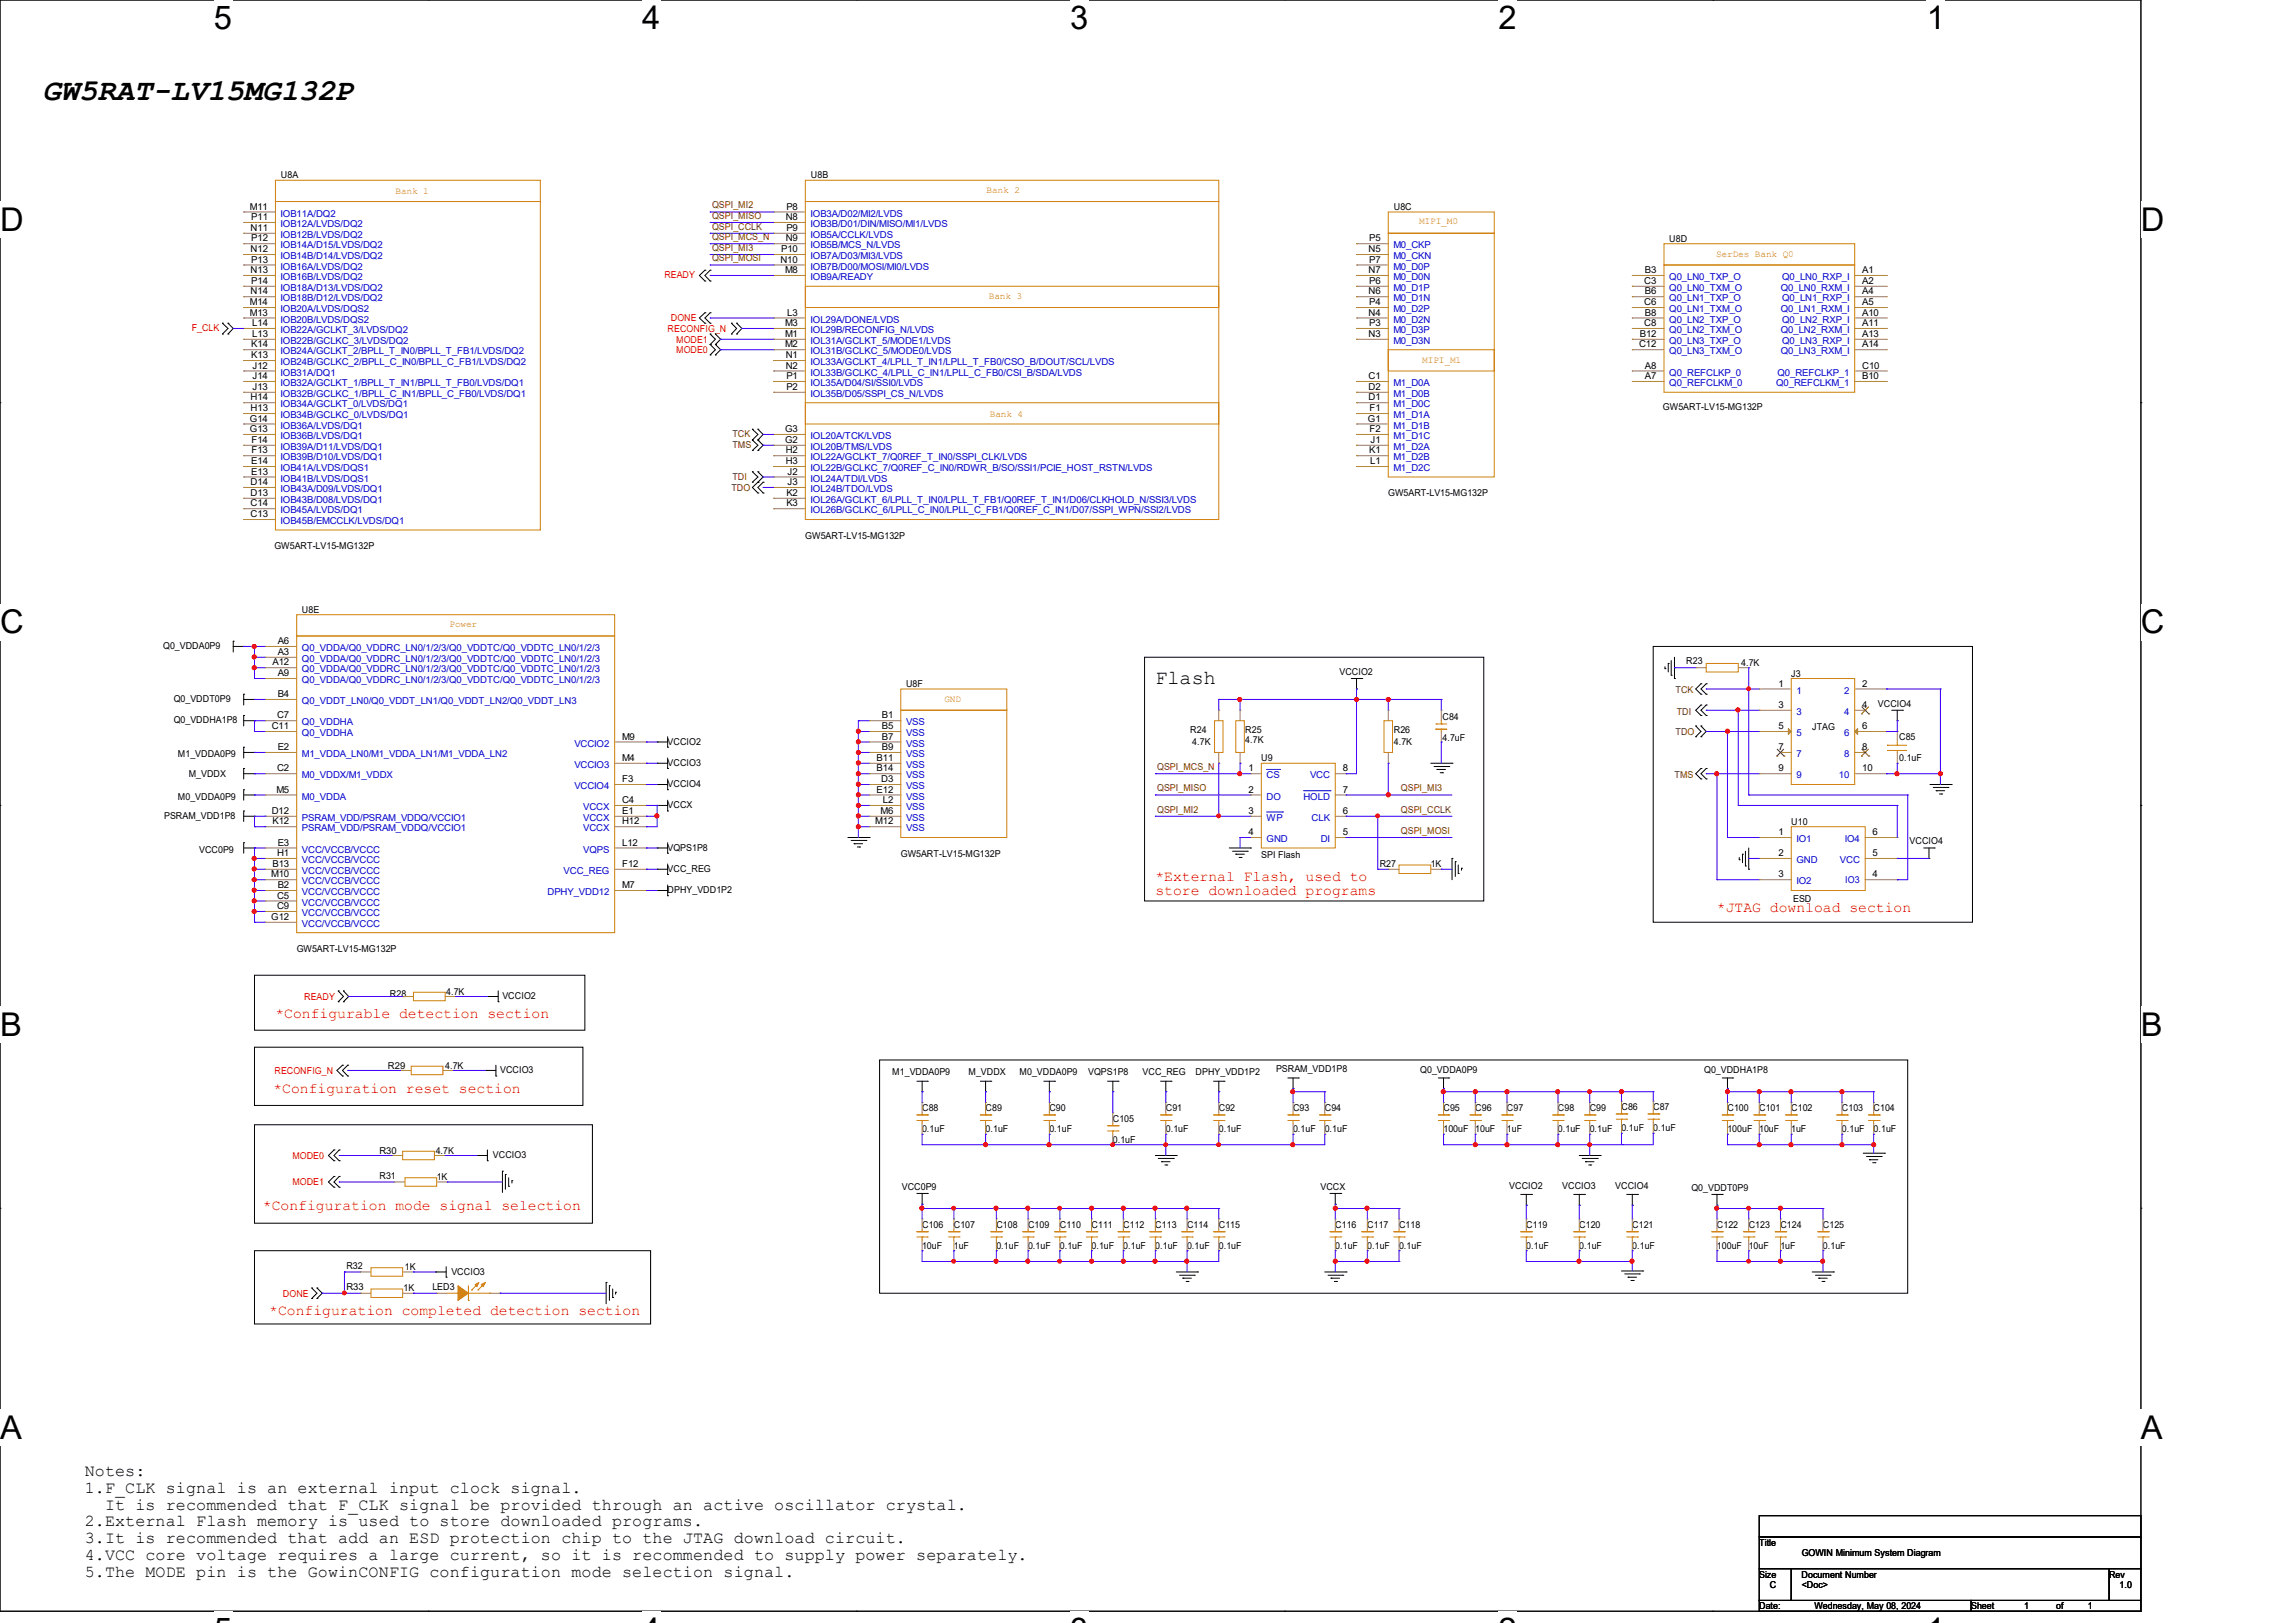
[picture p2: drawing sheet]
<svg xmlns="http://www.w3.org/2000/svg" width="297mm" height="210mm" viewBox="0 0 297 210" stroke-linecap="round" stroke-linejoin="round" font-family="sans-serif">
<defs><g id="words">
<g font-size="4.2">
<text x="27.7" y="3.8">5</text>
<text x="83.1" y="3.8">4</text>
<text x="138.5" y="3.8">3</text>
<text x="193.9" y="3.8">2</text>
<text x="249.3" y="3.8">1</text>
<text x="0" y="29.8">D</text>
<text x="277.1" y="29.8">D</text>
<text x="0" y="82">C</text>
<text x="277.1" y="82">C</text>
<text x="0" y="134.1">B</text>
<text x="277.1" y="134.1">B</text>
<text x="0" y="186.2">A</text>
<text x="277.1" y="186.2">A</text>
</g>
<text font-size="3.9" x="5.5" y="13">GW5RAT-LV15MG132P</text>
<text font-size="2.6" x="149.5" y="88.5">Flash</text>
<g font-size="2.2">
<text x="11" y="191.1">Notes:</text>
<text x="11" y="193.2">1.F_CLK signal is an external input clock signal.</text>
<text x="11" y="197.5">2.External Flash memory is used to store downloaded programs.</text>
<text x="13.6" y="195.4">It is recommended that F_CLK signal be provided through an active oscillator crystal.</text>
<text x="11" y="199.7">3.It is recommended that add an ESD protection chip to the JTAG download circuit.</text>
<text x="11" y="201.8">4.VCC core voltage requires a large current, so it is recommended to supply power separately.</text>
<text x="11" y="204">5.The MODE pin is the GowinCONFIG configuration mode selection signal.</text>
</g>
<g font-size="1.9" fill="#f00">
<text x="149.5" y="114">*External Flash, used to</text>
<text x="149.5" y="115.9">store downloaded programs</text>
<text x="222.2" y="118.1">*JTAG download section</text>
<text x="35.6" y="131.8">*Configurable detection section</text>
<text x="35.4" y="141.4">*Configuration reset section</text>
<text x="34" y="156.6">*Configuration mode signal selection</text>
<text x="34.8" y="170.2">*Configuration completed detection section</text>
</g>
<g font-size="1.2">
<text x="36.4" y="23.1">U8A</text>
<text x="104.9" y="23.1">U8B</text>
<text x="32.3" y="27.1">M11</text>
<text x="32.4" y="29.9">N11</text>
<text x="32.5" y="28.5">P11</text>
<text x="101.7" y="28.5">N8</text>
<text x="101.8" y="27.1">P8</text>
<text x="101.8" y="29.9">P9</text>
<text x="180.4" y="27.2">U8C</text>
<text x="32.4" y="32.6">N12</text>
<text x="32.4" y="35.3">N13</text>
<text x="32.5" y="31.2">P12</text>
<text x="32.5" y="34">P13</text>
<text x="101" y="34">N10</text>
<text x="101.1" y="32.6">P10</text>
<text x="101.6" y="35.3">M8</text>
<text x="101.7" y="31.2">N9</text>
<text x="177.1" y="32.6">N5</text>
<text x="177.1" y="35.3">N7</text>
<text x="177.2" y="31.2">P5</text>
<text x="177.2" y="34">P7</text>
<text x="212.9" y="35.3">B3</text>
<text x="216" y="31.3">U8D</text>
<text x="241" y="35.3">A1</text>
<text x="32.3" y="39.5">M14</text>
<text x="32.3" y="40.9">M13</text>
<text x="32.4" y="38.1">N14</text>
<text x="32.5" y="36.7">P14</text>
<text x="101.9" y="40.9">L3</text>
<text x="177.1" y="38.1">N6</text>
<text x="177.1" y="40.9">N4</text>
<text x="177.2" y="36.7">P6</text>
<text x="177.2" y="39.5">P4</text>
<text x="212.8" y="36.7">C3</text>
<text x="212.8" y="39.5">C6</text>
<text x="212.9" y="38.1">B6</text>
<text x="212.9" y="40.9">B8</text>
<text x="241" y="36.7">A2</text>
<text x="241" y="39.5">A5</text>
<text x="241" y="38.1">A4</text>
<text x="241" y="40.9">A10</text>
<text x="32.5" y="45">K14</text>
<text x="32.5" y="46.4">K13</text>
<text x="32.6" y="42.2">L14</text>
<text x="32.6" y="43.6">L13</text>
<text x="32.7" y="47.7">J12</text>
<text x="101.6" y="42.2">M3</text>
<text x="101.6" y="43.6">M1</text>
<text x="101.6" y="45">M2</text>
<text x="101.7" y="46.4">N1</text>
<text x="101.7" y="47.7">N2</text>
<text x="177.1" y="43.6">N3</text>
<text x="177.2" y="42.2">P3</text>
<text x="212.1" y="45">C12</text>
<text x="212.2" y="43.6">B12</text>
<text x="212.8" y="42.2">C8</text>
<text x="212.9" y="47.7">A8</text>
<text x="241" y="42.2">A11</text>
<text x="241" y="45">A14</text>
<text x="241" y="43.6">A13</text>
<text x="241" y="47.7">C10</text>
<text x="32.4" y="51.8">H14</text>
<text x="32.4" y="53.2">H13</text>
<text x="32.7" y="49.1">J14</text>
<text x="32.7" y="50.5">J13</text>
<text x="101.8" y="49.1">P1</text>
<text x="101.8" y="50.5">P2</text>
<text x="177.1" y="49.1">C1</text>
<text x="177.1" y="50.5">D2</text>
<text x="177.1" y="51.8">D1</text>
<text x="177.2" y="53.2">F1</text>
<text x="212.9" y="49.1">A7</text>
<text x="215.2" y="53">GW5ART-LV15-MG132P</text>
<text x="241" y="49.1">B10</text>
<text x="32.3" y="54.6">G14</text>
<text x="32.3" y="55.9">G13</text>
<text x="32.6" y="57.3">F14</text>
<text x="32.6" y="58.7">F13</text>
<text x="101.6" y="55.9">G3</text>
<text x="101.6" y="57.3">G2</text>
<text x="101.7" y="58.7">H2</text>
<text x="177" y="54.6">G1</text>
<text x="177.2" y="58.7">K1</text>
<text x="177.2" y="55.9">F2</text>
<text x="177.4" y="57.3">J1</text>
<text x="32.4" y="62.8">D14</text>
<text x="32.4" y="64.2">D13</text>
<text x="32.4" y="65.5">C14</text>
<text x="32.5" y="60.1">E14</text>
<text x="32.5" y="61.4">E13</text>
<text x="101.7" y="60.1">H3</text>
<text x="101.8" y="64.2">K2</text>
<text x="101.8" y="65.5">K3</text>
<text x="101.9" y="61.4">J2</text>
<text x="101.9" y="62.8">J3</text>
<text x="177.3" y="60.1">L1</text>
<text x="179.7" y="64.2">GW5ART-LV15-MG132P</text>
<text x="32.4" y="66.9">C13</text>
<text x="35.5" y="71.1">GW5ART-LV15-MG132P</text>
<text x="104.2" y="69.7">GW5ART-LV15-MG132P</text>
<text x="21.1" y="84">Q0_VDDA0P9</text>
<text x="35.9" y="83.4">A6</text>
<text x="39.1" y="79.3">U8E</text>
<text x="35.3" y="86.1">A12</text>
<text x="35.9" y="84.8">A3</text>
<text x="35.9" y="87.5">A9</text>
<text x="117.3" y="88.9">U8F</text>
<text x="173.4" y="87.3">VCCIO2</text>
<text x="218.2" y="85.9">R23</text>
<text x="225.3" y="86.2">4.7K</text>
<text x="230.2" y="88.9">1</text>
<text x="231.8" y="87.5">J3</text>
<text x="241" y="88.9">2</text>
<text x="22.5" y="90.8">Q0_VDDT0P9</text>
<text x="22.5" y="93.6">Q0_VDDHA1P8</text>
<text x="35.2" y="94.4">C11</text>
<text x="35.9" y="93">C7</text>
<text x="35.9" y="90.2">B4</text>
<text x="80.5" y="95.7">M9</text>
<text x="114.1" y="93">B1</text>
<text x="114.1" y="94.4">B5</text>
<text x="114.1" y="95.7">B7</text>
<text x="154" y="94.8">R24</text>
<text x="161.2" y="94.8">R25</text>
<text x="180.4" y="94.8">R26</text>
<text x="186.7" y="93.2">C84</text>
<text x="186.7" y="95.9">4.7uF</text>
<text x="230.2" y="91.6">3</text>
<text x="230.2" y="94.4">5</text>
<text x="234.5" y="94.4">JTAG</text>
<text x="241" y="91.6">4</text>
<text x="241" y="94.4">6</text>
<text x="243" y="91.5">VCCIO4</text>
<text x="245.8" y="95.8">C85</text>
<text x="23" y="98">M1_VDDA0P9</text>
<text x="24.4" y="100.6">M_VDDX</text>
<text x="35.9" y="99.8">C2</text>
<text x="35.9" y="97.1">E2</text>
<text x="80.5" y="98.5">M4</text>
<text x="80.5" y="101.2">F3</text>
<text x="86.4" y="96.3">VCCIO2</text>
<text x="86.4" y="99.1">VCCIO3</text>
<text x="86.4" y="101.8">VCCIO4</text>
<text x="113.4" y="98.5">B11</text>
<text x="113.4" y="99.8">B14</text>
<text x="114" y="101.2">D3</text>
<text x="114.1" y="97.1">B9</text>
<text x="154.3" y="96.3">4.7K</text>
<text x="161.2" y="96.2">4.7K</text>
<text x="161.6" y="99.8">1</text>
<text x="163.2" y="98.5">U9</text>
<text x="173.8" y="99.8">8</text>
<text x="180.4" y="96.3">4.7K</text>
<text x="230.2" y="97.1">7</text>
<text x="230.2" y="99.8">9</text>
<text x="241" y="97.1">8</text>
<text x="241" y="99.8">10</text>
<text x="245.8" y="98.5">0.1uF</text>
<text x="21.3" y="105.9">PSRAM_VDD1P8</text>
<text x="23" y="103.5">M0_VDDA0P9</text>
<text x="35.2" y="105.3">D12</text>
<text x="35.3" y="106.7">K12</text>
<text x="35.8" y="102.6">M5</text>
<text x="80.5" y="106.7">H12</text>
<text x="80.5" y="105.3">E1</text>
<text x="80.5" y="103.9">C4</text>
<text x="86.4" y="104.6">VCCX</text>
<text x="113.3" y="106.7">M12</text>
<text x="113.4" y="102.6">E12</text>
<text x="114" y="105.3">M6</text>
<text x="114.3" y="103.9">L2</text>
<text x="161.6" y="102.6">2</text>
<text x="161.6" y="105.3">3</text>
<text x="173.8" y="105.3">6</text>
<text x="173.8" y="102.6">7</text>
<text x="231.8" y="106.8">U10</text>
<text x="25.8" y="110.3">VCC0P9</text>
<text x="35.1" y="113.5">M10</text>
<text x="35.3" y="112.2">B13</text>
<text x="35.9" y="110.8">H1</text>
<text x="35.9" y="109.4">E3</text>
<text x="80.5" y="112.2">F12</text>
<text x="80.5" y="109.4">L12</text>
<text x="86.4" y="110.1">VQPS1P8</text>
<text x="86.4" y="112.8">VCC_REG</text>
<text x="116.6" y="110.9">GW5ART-LV15-MG132P</text>
<text x="161.6" y="108.1">4</text>
<text x="163.2" y="111">SPI Flash</text>
<text x="173.8" y="108.1">5</text>
<text x="178.6" y="112.2">R27</text>
<text x="185.2" y="112.2">1K</text>
<text x="230.2" y="113.5">3</text>
<text x="230.2" y="110.8">2</text>
<text x="230.2" y="108.1">1</text>
<text x="242.3" y="113.5">4</text>
<text x="242.3" y="110.8">5</text>
<text x="242.3" y="108.1">6</text>
<text x="247.1" y="109.2">VCCIO4</text>
<text x="35.1" y="119">G12</text>
<text x="35.9" y="116.3">C5</text>
<text x="35.9" y="117.6">C9</text>
<text x="35.9" y="114.9">B2</text>
<text x="80.5" y="114.9">M7</text>
<text x="86.4" y="115.5">DPHY_VDD1P2</text>
<text x="232.1" y="116.8">ESD</text>
<text x="38.4" y="123.2">GW5ART-LV15-MG132P</text>
<text x="50.5" y="129">R28</text>
<text x="57.7" y="128.7">4.7K</text>
<text x="65" y="129.2">VCCIO2</text>
<text x="50.2" y="138.3">R29</text>
<text x="57.6" y="138.3">4.7K</text>
<text x="64.7" y="138.9">VCCIO3</text>
<text x="115.5" y="139.1">M1_VDDA0P9</text>
<text x="119.3" y="143.8">C88</text>
<text x="125.3" y="139.1">M_VDDX</text>
<text x="127.5" y="143.8">C89</text>
<text x="131.9" y="139.1">M0_VDDA0P9</text>
<text x="135.8" y="143.8">C90</text>
<text x="140.8" y="139.1">VQPS1P8</text>
<text x="147.9" y="139.1">VCC_REG</text>
<text x="150.9" y="143.8">C91</text>
<text x="154.7" y="139.1">DPHY_VDD1P2</text>
<text x="157.7" y="143.8">C92</text>
<text x="165.1" y="138.7">PSRAM_VDD1P8</text>
<text x="167.3" y="143.8">C93</text>
<text x="171.4" y="143.8">C94</text>
<text x="183.8" y="138.9">Q0_VDDA0P9</text>
<text x="186.8" y="143.8">C95</text>
<text x="190.9" y="143.8">C96</text>
<text x="195" y="143.8">C97</text>
<text x="201.6" y="143.8">C98</text>
<text x="205.7" y="143.8">C99</text>
<text x="209.8" y="143.6">C86</text>
<text x="213.9" y="143.6">C87</text>
<text x="220.6" y="138.9">Q0_VDDHA1P8</text>
<text x="223.6" y="143.8">C100</text>
<text x="227.7" y="143.8">C101</text>
<text x="231.8" y="143.8">C102</text>
<text x="238.4" y="143.8">C103</text>
<text x="242.5" y="143.8">C104</text>
<text x="49.1" y="149.3">R30</text>
<text x="56.4" y="149.3">4.7K</text>
<text x="63.8" y="149.8">VCCIO3</text>
<text x="119.3" y="146.5">0.1uF</text>
<text x="127.5" y="146.5">0.1uF</text>
<text x="135.8" y="146.5">0.1uF</text>
<text x="144" y="145.2">C105</text>
<text x="144" y="147.9">0.1uF</text>
<text x="150.9" y="146.5">0.1uF</text>
<text x="157.7" y="146.5">0.1uF</text>
<text x="167.3" y="146.5">0.1uF</text>
<text x="171.4" y="146.5">0.1uF</text>
<text x="186.8" y="146.5">100uF</text>
<text x="190.9" y="146.5">10uF</text>
<text x="195" y="146.5">1uF</text>
<text x="201.6" y="146.5">0.1uF</text>
<text x="205.7" y="146.5">0.1uF</text>
<text x="209.8" y="146.4">0.1uF</text>
<text x="213.9" y="146.4">0.1uF</text>
<text x="223.6" y="146.5">100uF</text>
<text x="227.7" y="146.5">10uF</text>
<text x="231.8" y="146.5">1uF</text>
<text x="238.4" y="146.5">0.1uF</text>
<text x="242.5" y="146.5">0.1uF</text>
<text x="49.1" y="152.6">R31</text>
<text x="56.5" y="152.7">1K</text>
<text x="116.7" y="153.9">VCC0P9</text>
<text x="170.9" y="153.9">VCCX</text>
<text x="195.3" y="153.8">VCCIO2</text>
<text x="202.2" y="153.8">VCCIO3</text>
<text x="209" y="153.8">VCCIO4</text>
<text x="218.9" y="154.1">Q0_VDDT0P9</text>
<text x="119.3" y="158.9">C106</text>
<text x="119.3" y="161.6">10uF</text>
<text x="123.4" y="158.9">C107</text>
<text x="123.4" y="161.6">1uF</text>
<text x="128.9" y="158.9">C108</text>
<text x="128.9" y="161.6">0.1uF</text>
<text x="133.1" y="158.9">C109</text>
<text x="133.1" y="161.6">0.1uF</text>
<text x="137.2" y="158.9">C110</text>
<text x="137.2" y="161.6">0.1uF</text>
<text x="141.3" y="158.9">C111</text>
<text x="141.3" y="161.6">0.1uF</text>
<text x="145.4" y="158.9">C112</text>
<text x="145.4" y="161.6">0.1uF</text>
<text x="149.5" y="158.9">C113</text>
<text x="149.5" y="161.6">0.1uF</text>
<text x="153.6" y="158.9">C114</text>
<text x="153.6" y="161.6">0.1uF</text>
<text x="157.7" y="158.9">C115</text>
<text x="157.7" y="161.6">0.1uF</text>
<text x="172.8" y="158.9">C116</text>
<text x="172.8" y="161.6">0.1uF</text>
<text x="176.9" y="158.9">C117</text>
<text x="176.9" y="161.6">0.1uF</text>
<text x="181.1" y="158.9">C118</text>
<text x="181.1" y="161.6">0.1uF</text>
<text x="197.5" y="158.9">C119</text>
<text x="197.5" y="161.6">0.1uF</text>
<text x="204.4" y="158.9">C120</text>
<text x="204.4" y="161.6">0.1uF</text>
<text x="211.2" y="158.9">C121</text>
<text x="211.2" y="161.6">0.1uF</text>
<text x="222.2" y="158.9">C122</text>
<text x="222.2" y="161.6">100uF</text>
<text x="226.3" y="158.9">C123</text>
<text x="226.3" y="161.6">10uF</text>
<text x="230.4" y="158.9">C124</text>
<text x="230.4" y="161.6">1uF</text>
<text x="235.9" y="158.9">C125</text>
<text x="235.9" y="161.6">0.1uF</text>
<text x="44.8" y="164.2">R32</text>
<text x="44.8" y="167">R33</text>
<text x="52.2" y="167.1">1K</text>
<text x="52.4" y="164.4">1K</text>
<text x="56" y="167">LED3</text>
<text x="58.4" y="164.9">VCCIO3</text>
<text x="227.7" y="200">Title</text>
<text x="233.2" y="201.4">GOWIN Minimum System Diagram</text>
<text x="227.7" y="204.1">Size</text>
<text x="227.7" y="208.2">Date:</text>
<text x="229.1" y="205.5">C</text>
<text x="233.2" y="204.1">Document Number</text>
<text x="233.2" y="205.5">&lt;Doc&gt;</text>
<text x="234.8" y="208.2">Wednesday, May 08, 2024</text>
<text x="255.1" y="208.2">Sheet</text>
<text x="262" y="208.2">1</text>
<text x="266.1" y="208.2">of</text>
<text x="270.2" y="208.2">1</text>
<text x="273" y="204.1">Rev</text>
<text x="274.3" y="205.5">1.0</text>
</g>
<g font-size="1.2" fill="#00c">
<text x="36.3" y="28">IOB11A/DQ2</text>
<text x="36.3" y="29.4">IOB12A/LVDS/DQ2</text>
<text x="104.9" y="28">IOB3A/D02/MI2/LVDS</text>
<text x="104.9" y="29.4">IOB3B/D01/DIN/MISO/MI1/LVDS</text>
<text x="36.3" y="30.8">IOB12B/LVDS/DQ2</text>
<text x="36.3" y="32.1">IOB14A/D15/LVDS/DQ2</text>
<text x="36.3" y="33.5">IOB14B/D14/LVDS/DQ2</text>
<text x="36.3" y="34.9">IOB16A/LVDS/DQ2</text>
<text x="104.9" y="30.8">IOB5A/CCLK/LVDS</text>
<text x="104.9" y="32.1">IOB5B/MCS_N/LVDS</text>
<text x="104.9" y="33.5">IOB7A/D03/MI3/LVDS</text>
<text x="104.9" y="34.9">IOB7B/D00/MOSI/MI0/LVDS</text>
<text x="180.3" y="33.5">M0_CKN</text>
<text x="180.3" y="32.1">M0_CKP</text>
<text x="180.3" y="34.9">M0_D0P</text>
<text x="36.3" y="36.2">IOB16B/LVDS/DQ2</text>
<text x="36.3" y="37.6">IOB18A/D13/LVDS/DQ2</text>
<text x="36.3" y="39">IOB18B/D12/LVDS/DQ2</text>
<text x="36.3" y="40.4">IOB20A/LVDS/DQS2</text>
<text x="36.3" y="41.7">IOB20B/LVDS/DQS2</text>
<text x="104.9" y="36.2">IOB9A/READY</text>
<text x="104.9" y="41.7">IOL29A/DONE/LVDS</text>
<text x="180.3" y="36.2">M0_D0N</text>
<text x="180.3" y="39">M0_D1N</text>
<text x="180.3" y="37.6">M0_D1P</text>
<text x="180.3" y="41.7">M0_D2N</text>
<text x="180.3" y="40.4">M0_D2P</text>
<text x="216" y="37.6">Q0_LN0_TXM_O</text>
<text x="216" y="36.2">Q0_LN0_TXP_O</text>
<text x="216" y="40.4">Q0_LN1_TXM_O</text>
<text x="216" y="39">Q0_LN1_TXP_O</text>
<text x="216" y="41.7">Q0_LN2_TXP_O</text>
<text x="230.5" y="37.6">Q0_LN0_RXM_I</text>
<text x="230.5" y="40.4">Q0_LN1_RXM_I</text>
<text x="230.6" y="36.2">Q0_LN0_RXP_I</text>
<text x="230.6" y="39">Q0_LN1_RXP_I</text>
<text x="230.6" y="41.7">Q0_LN2_RXP_I</text>
<text x="36.3" y="43.1">IOB22A/GCLKT_3/LVDS/DQ2</text>
<text x="36.3" y="44.5">IOB22B/GCLKC_3/LVDS/DQ2</text>
<text x="36.3" y="45.8">IOB24A/GCLKT_2/BPLL_T_IN0/BPLL_T_FB1/LVDS/DQ2</text>
<text x="36.3" y="47.2">IOB24B/GCLKC_2/BPLL_C_IN0/BPLL_C_FB1/LVDS/DQ2</text>
<text x="104.9" y="43.1">IOL29B/RECONFIG_N/LVDS</text>
<text x="104.9" y="44.5">IOL31A/GCLKT_5/MODE1/LVDS</text>
<text x="104.9" y="45.8">IOL31B/GCLKC_5/MODE0/LVDS</text>
<text x="104.9" y="47.2">IOL33A/GCLKT_4/LPLL_T_IN1/LPLL_T_FB0/CSO_B/DOUT/SCL/LVDS</text>
<text x="180.3" y="44.5">M0_D3N</text>
<text x="180.3" y="43.1">M0_D3P</text>
<text x="216" y="43.1">Q0_LN2_TXM_O</text>
<text x="216" y="45.8">Q0_LN3_TXM_O</text>
<text x="216" y="44.5">Q0_LN3_TXP_O</text>
<text x="230.5" y="43.1">Q0_LN2_RXM_I</text>
<text x="230.5" y="45.8">Q0_LN3_RXM_I</text>
<text x="230.6" y="44.5">Q0_LN3_RXP_I</text>
<text x="36.3" y="48.6">IOB31A/DQ1</text>
<text x="36.3" y="50">IOB32A/GCLKT_1/BPLL_T_IN1/BPLL_T_FB0/LVDS/DQ1</text>
<text x="36.3" y="51.3">IOB32B/GCLKC_1/BPLL_C_IN1/BPLL_C_FB0/LVDS/DQ1</text>
<text x="36.3" y="52.7">IOB34A/GCLKT_0/LVDS/DQ1</text>
<text x="104.9" y="48.6">IOL33B/GCLKC_4/LPLL_C_IN1/LPLL_C_FB0/CSI_B/SDA/LVDS</text>
<text x="104.9" y="50">IOL35A/D04/SI/SSI0/LVDS</text>
<text x="104.9" y="51.3">IOL35B/D05/SSPI_CS_N/LVDS</text>
<text x="180.3" y="50">M1_D0A</text>
<text x="180.3" y="51.3">M1_D0B</text>
<text x="180.3" y="52.7">M1_D0C</text>
<text x="216" y="50">Q0_REFCLKM_0</text>
<text x="216" y="48.6">Q0_REFCLKP_0</text>
<text x="229.9" y="50">Q0_REFCLKM_1</text>
<text x="230" y="48.6">Q0_REFCLKP_1</text>
<text x="36.3" y="54.1">IOB34B/GCLKC_0/LVDS/DQ1</text>
<text x="36.3" y="55.5">IOB36A/LVDS/DQ1</text>
<text x="36.3" y="56.8">IOB36B/LVDS/DQ1</text>
<text x="36.3" y="58.2">IOB39A/D11/LVDS/DQ1</text>
<text x="36.3" y="59.6">IOB39B/D10/LVDS/DQ1</text>
<text x="104.9" y="56.8">IOL20A/TCK/LVDS</text>
<text x="104.9" y="58.2">IOL20B/TMS/LVDS</text>
<text x="104.9" y="59.6">IOL22A/GCLKT_7/Q0REF_T_IN0/SSPI_CLK/LVDS</text>
<text x="180.3" y="54.1">M1_D1A</text>
<text x="180.3" y="55.5">M1_D1B</text>
<text x="180.3" y="56.8">M1_D1C</text>
<text x="180.3" y="58.2">M1_D2A</text>
<text x="180.3" y="59.6">M1_D2B</text>
<text x="36.3" y="61">IOB41A/LVDS/DQS1</text>
<text x="36.3" y="62.3">IOB41B/LVDS/DQS1</text>
<text x="36.3" y="63.7">IOB43A/D09/LVDS/DQ1</text>
<text x="36.3" y="65.1">IOB43B/D08/LVDS/DQ1</text>
<text x="104.9" y="61">IOL22B/GCLKC_7/Q0REF_C_IN0/RDWR_B/SO/SSI1/PCIE_HOST_RSTN/LVDS</text>
<text x="104.9" y="62.3">IOL24A/TDI/LVDS</text>
<text x="104.9" y="63.7">IOL24B/TDO/LVDS</text>
<text x="104.9" y="65.1">IOL26A/GCLKT_6/LPLL_T_IN0/LPLL_T_FB1/Q0REF_T_IN1/D06/CLKHOLD_N/SSI3/LVDS</text>
<text x="180.3" y="61">M1_D2C</text>
<text x="36.3" y="66.4">IOB45A/LVDS/DQ1</text>
<text x="36.3" y="67.8">IOB45B/EMCCLK/LVDS/DQ1</text>
<text x="104.9" y="66.4">IOL26B/GCLKC_6/LPLL_C_IN0/LPLL_C_FB1/Q0REF_C_IN1/D07/SSPI_WPN/SSI2/LVDS</text>
<text x="39.1" y="84.2">Q0_VDDA/Q0_VDDRC_LN0/1/2/3/Q0_VDDTC/Q0_VDDTC_LN0/1/2/3</text>
<text x="39.1" y="85.6">Q0_VDDA/Q0_VDDRC_LN0/1/2/3/Q0_VDDTC/Q0_VDDTC_LN0/1/2/3</text>
<text x="39.1" y="87">Q0_VDDA/Q0_VDDRC_LN0/1/2/3/Q0_VDDTC/Q0_VDDTC_LN0/1/2/3</text>
<text x="39.1" y="88.4">Q0_VDDA/Q0_VDDRC_LN0/1/2/3/Q0_VDDTC/Q0_VDDTC_LN0/1/2/3</text>
<text x="232.5" y="89.7">1</text>
<text x="238.7" y="89.7">2</text>
<text x="39.1" y="93.9">Q0_VDDHA</text>
<text x="39.1" y="95.2">Q0_VDDHA</text>
<text x="39.1" y="91.1">Q0_VDDT_LN0/Q0_VDDT_LN1/Q0_VDDT_LN2/Q0_VDDT_LN3</text>
<text x="117.3" y="93.9">VSS</text>
<text x="117.3" y="95.2">VSS</text>
<text x="232.5" y="92.5">3</text>
<text x="232.5" y="95.2">5</text>
<text x="238.7" y="92.5">4</text>
<text x="238.7" y="95.2">6</text>
<text x="39.1" y="100.7">M0_VDDX/M1_VDDX</text>
<text x="39.1" y="98">M1_VDDA_LN0/M1_VDDA_LN1/M1_VDDA_LN2</text>
<text x="74.3" y="96.6">VCCIO2</text>
<text x="74.3" y="99.4">VCCIO3</text>
<text x="117.3" y="96.6">VSS</text>
<text x="117.3" y="98">VSS</text>
<text x="117.3" y="99.4">VSS</text>
<text x="117.3" y="100.7">VSS</text>
<text x="163.9" y="100.7">CS</text>
<text x="169.5" y="100.7">VCC</text>
<text x="232.5" y="98">7</text>
<text x="232.5" y="100.7">9</text>
<text x="238" y="100.7">10</text>
<text x="238.7" y="98">8</text>
<text x="39.1" y="103.5">M0_VDDA</text>
<text x="39.1" y="106.2">PSRAM_VDD/PSRAM_VDDQ/VCCIO1</text>
<text x="39.1" y="107.6">PSRAM_VDD/PSRAM_VDDQ/VCCIO1</text>
<text x="74.3" y="102.1">VCCIO4</text>
<text x="75.5" y="107.6">VCCX</text>
<text x="75.5" y="106.2">VCCX</text>
<text x="75.5" y="104.8">VCCX</text>
<text x="117.3" y="102.1">VSS</text>
<text x="117.3" y="103.5">VSS</text>
<text x="117.3" y="104.8">VSS</text>
<text x="117.3" y="106.2">VSS</text>
<text x="117.3" y="107.6">VSS</text>
<text x="163.9" y="103.5">DO</text>
<text x="163.9" y="106.2">WP</text>
<text x="168.7" y="103.5">HOLD</text>
<text x="169.8" y="106.2">CLK</text>
<text x="39.1" y="110.3">VCC/VCCB/VCCC</text>
<text x="39.1" y="111.7">VCC/VCCB/VCCC</text>
<text x="39.1" y="113.1">VCC/VCCB/VCCC</text>
<text x="72.9" y="113.1">VCC_REG</text>
<text x="75.5" y="110.3">VQPS</text>
<text x="163.9" y="109">GND</text>
<text x="170.9" y="109">DI</text>
<text x="232.5" y="111.7">GND</text>
<text x="232.5" y="109">IO1</text>
<text x="238.1" y="111.7">VCC</text>
<text x="238.8" y="109">IO4</text>
<text x="39.1" y="114.4">VCC/VCCB/VCCC</text>
<text x="39.1" y="115.8">VCC/VCCB/VCCC</text>
<text x="39.1" y="117.2">VCC/VCCB/VCCC</text>
<text x="39.1" y="118.5">VCC/VCCB/VCCC</text>
<text x="39.1" y="119.9">VCC/VCCB/VCCC</text>
<text x="70.9" y="115.8">DPHY_VDD12</text>
<text x="232.5" y="114.4">IO2</text>
<text x="238.8" y="114.3">IO3</text>
</g>
<g font-size="1.2" fill="#cc8006">
<text x="51.2" y="25.1">Bank 1</text>
<text x="127.7" y="25">Bank 2</text>
<text x="183.6" y="29">MIPI_M0</text>
<text x="222.1" y="33.2">SerDes Bank Q0</text>
<text x="128" y="38.7">Bank 3</text>
<text x="184.1" y="46.9">MIPI_M1</text>
<text x="128.1" y="54">Bank 4</text>
<text x="58.2" y="81.1">Power</text>
<text x="122.2" y="90.8">GND</text>
</g>
<g font-size="1.2" fill="#800000">
<text x="92.2" y="27">QSPI_MI2</text>
<text x="92.2" y="28.3">QSPI_MISO</text>
<text x="92.2" y="29.7">QSPI_CCLK</text>
<text x="92.2" y="31.1">QSPI_MCS_N</text>
<text x="92.2" y="32.5">QSPI_MI3</text>
<text x="92.2" y="33.8">QSPI_MOSI</text>
<text x="94.8" y="56.6">TCK</text>
<text x="94.8" y="57.9">TMS</text>
<text x="94.7" y="63.5">TDO</text>
<text x="94.8" y="62.1">TDI</text>
<text x="216.8" y="89.6">TCK</text>
<text x="216.8" y="95.1">TDO</text>
<text x="217" y="92.5">TDI</text>
<text x="149.8" y="99.7">QSPI_MCS_N</text>
<text x="216.7" y="100.7">TMS</text>
<text x="149.8" y="102.4">QSPI_MISO</text>
<text x="149.8" y="105.2">QSPI_MI2</text>
<text x="181.3" y="102.4">QSPI_MI3</text>
<text x="181.3" y="105.2">QSPI_CCLK</text>
<text x="181.3" y="107.9">QSPI_MOSI</text>
</g>
<g font-size="1.2" fill="#f00">
<text x="86" y="36">READY</text>
<text x="86.8" y="41.5">DONE</text>
<text x="24.8" y="42.8">F_CLK</text>
<text x="86.4" y="43">RECONFIG_N</text>
<text x="87.5" y="44.4">MODE1</text>
<text x="87.5" y="45.7">MODE0</text>
<text x="39.4" y="129.4">READY</text>
<text x="35.5" y="139">RECONFIG_N</text>
<text x="37.8" y="149.9">MODE0</text>
<text x="37.8" y="153.4">MODE1</text>
<text x="36.6" y="167.8">DONE</text>
</g>
</g></defs>
<path d="M0 0h277.1v208.5h-277.1z" fill="none" stroke="#000" stroke-width=".13"/>
<g fill="#fff">
<path d="M27.7 0h2.4v4.7h-2.4z"/>
<path d="M27.7 208.5h2.4v1.5h-2.4z"/>
</g>
<path d="M55.4 0h.1M55.4 208.5h.1" fill="none" stroke="#000" stroke-width=".13"/>
<g fill="#fff">
<path d="M83.1 0h2.4v4.7h-2.4z"/>
<path d="M83.1 208.5h2.4v1.5h-2.4z"/>
</g>
<path d="M110.8 0h.1M110.8 208.5h.1" fill="none" stroke="#000" stroke-width=".13"/>
<g fill="#fff">
<path d="M138.5 0h2.4v4.7h-2.4z"/>
<path d="M138.5 208.5h2.4v1.5h-2.4z"/>
</g>
<path d="M166.2 0h.1M166.2 208.5h.1" fill="none" stroke="#000" stroke-width=".13"/>
<g fill="#fff">
<path d="M193.9 0h2.4v4.7h-2.4z"/>
<path d="M193.9 208.5h2.4v1.5h-2.4z"/>
</g>
<path d="M221.7 0h.1M221.7 208.5h.1" fill="none" stroke="#000" stroke-width=".13"/>
<g fill="#fff">
<path d="M249.3 0h2.4v4.7h-2.4z"/>
<path d="M249.3 208.5h2.4v1.5h-2.4z"/>
<path d="M0 26h3v4.8h-3z"/>
<path d="M277.1 26h3v4.8h-3z"/>
<path d="M0 78.1h3v4.8h-3z"/>
<path d="M277.1 78.1h3v4.8h-3z"/>
</g>
<path d="M0 52.1h.1M277.1 52.1h.1" fill="none" stroke="#000" stroke-width=".13"/>
<g fill="#fff">
<path d="M0 130.3h2.8v4.7h-2.8z"/>
<path d="M277.1 130.3h2.8v4.7h-2.8z"/>
</g>
<path d="M0 104.2h.1M277.1 104.2h.1" fill="none" stroke="#000" stroke-width=".13"/>
<g fill="#fff">
<path d="M0 182.4h2.8v4.7h-2.8z"/>
<path d="M277 182.4h2.9v4.7h-2.9z"/>
</g>
<g fill="none" stroke="#000" stroke-width=".13">
<path d="M91.2 35h.1M91.2 36.4h.1M91.2 35l-.7 .6 .7 .8M91.9 35h.1M91.9 36.4h.1M91.9 35l-.7 .6 .7 .8M28.8 41.8h.1M28.8 43.2h.1M28.8 41.8l.7 .7-.7 .7M29.5 43.2h.1M29.5 41.8h.1M29.5 41.8l.7 .7-.7 .7"/>
<path d="M91.2 40.5h.1M91.2 41.8h.1M91.2 40.5l-.7 .6 .7 .7M91.9 40.5h.1M91.9 41.8h.1M91.9 43.2h.1M91.9 44.6h.1M91.9 45.9h.1M91.9 40.5l-.7 .6 .7 .7M91.9 43.2l.7 .7-.7 .7M91.9 44.6l.7 .7-.7 .6M92.6 44.6h.1"/>
<path d="M92.6 43.2h.1M92.6 45.9h.1M92.6 43.2l.7 .7-.7 .7M92.6 44.6l.7 .7-.7 .6M94.7 41.8h.1M94.7 43.2h.1M94.7 41.8l.6 .7-.6 .7M95.3 43.2h.1M95.3 41.8h.1M95.3 41.8l.7 .7-.7 .7M97.4 55.5h.1M97.4 56.9h.1"/>
<path d="M97.4 58.3h.1M97.4 55.5l.7 .7-.7 .7M97.4 56.9l.7 .7-.7 .7M98.1 56.9h.1M98.1 55.5h.1M98.1 58.3h.1M98.1 55.5l.7 .7-.7 .7M98.1 56.9l.7 .7-.7 .7M97.4 61h.1M97.4 62.4h.1M97.4 61l.7 .7-.7 .7M98.1 62.4h.1"/>
<path d="M98.1 61h.1M98.1 63.8h.1M98.1 61l.7 .7-.7 .7M98.1 62.4l-.7 .7 .7 .7M98.8 62.4h.1M98.8 63.8h.1M98.8 62.4l-.7 .7 .7 .7M30.2 83h.1M30.2 83.7h1.3M30.2 83v1.4M31.5 83.7h.1M31.5 89.8h.1"/>
<path d="M31.5 92.6h.1M31.5 96.7h.1M31.5 99.4h.1M31.5 90.5h1.4M31.5 89.8v1.4M31.5 92.6v1.3M31.5 96.7v1.4M31.5 99.4v1.4M31.5 93.3h1.4M31.5 97.4h1.4M32.9 90.5h.1M32.9 93.3h.1"/>
<path d="M32.9 97.4h.1M85 96h.1M85 98.8h.1M85 96h1.4M85 98.8h1.4M86.4 96.7h.1M86.4 99.4h.1M86.4 95.3v1.4M86.4 98.1v1.3M148.1 85h43.9v31.6h-43.9zM174.9 87.8h1.3M175.6 89.2h.1"/>
<path d="M175.6 87.8v1.4M176.2 87.8h.1M185.2 98.8h2.7M185.6 99.2h1.9M186 99.6h.1M186 99.6h1.1M186.4 100h.3M186.7 100h.1M187.5 99.2h.1M187.9 98.8h.1M214 83.7h41.3v35.6h-41.3zM215.5 86.5h.1"/>
<path d="M215.5 86.3v.2M215.9 85.9h.1M215.9 85.9v1.1M216.3 87.4h.1M216.3 85.5v1.9M216.7 87.8h.1M216.7 85v2.8M219.5 93.9h.1M219.5 95.3h.1M219.5 93.9l.6 .8-.6 .6M220.1 88.5h.1M220.1 89.8h.1"/>
<path d="M220.1 91.2h.1M220.1 92.6h.1M220.1 95.3h.1M220.1 93.9h.1M220.1 99.4h.1M220.1 88.5l-.6 .7 .6 .6M220.1 91.2l-.6 .7 .6 .7M220.1 93.9l.7 .8-.7 .6M220.1 99.4l-.6 .7 .6 .7M220.8 88.5h.1M220.8 89.8h.1M220.8 91.2h.1"/>
<path d="M220.8 92.6h.1M220.8 99.4h.1M220.8 88.5l-.7 .7 .7 .6M220.8 91.2l-.7 .7 .7 .7M220.8 99.4l-.7 .7 .7 .7M244.8 91.9h1.4M245.5 93.3h.1M245.5 91.9v1.4M246.2 91.9h.1M31.5 102.2h.1M31.5 104.9h.1M31.5 109.1h.1"/>
<path d="M31.5 102.2v1.3M31.5 104.9v1.4M31.5 109.1v1.3M31.5 100.1h1.4M31.5 102.9h1.4M31.5 105.6h1.4M31.5 109.7h1.4M32.9 100.1h.1M32.9 102.9h.1M32.9 105.6h.1M32.9 109.7h.1M85 101.5h.1"/>
<path d="M85 104.2h.1M85 109.7h.1M85 112.5h.1M85 115.2h.1M85 101.5h1.4M85 104.2h1.4M85 109.7h1.4M85 112.5h1.4M85 115.2h1.4M86.4 102.2h.1M86.4 104.9h.1M86.4 110.4h.1"/>
<path d="M86.4 113.2h.1M86.4 115.9h.1M86.4 100.8v1.4M86.4 103.5v1.4M86.4 109.1v1.3M86.4 111.8v1.4M86.4 114.5v1.4M109.7 108.4h2.8M110.2 108.8h1.9M110.5 109.2h.1M110.5 109.2h1.1M111 109.6h.3"/>
<path d="M111.3 109.6h.1M112.1 108.8h.1M112.5 108.4h.1M159.1 109.7h2.7M159.5 110.2h1.9M159.9 110.5h.1M159.9 110.5h1.1M160.4 111h.2M160.6 111h.1M161.4 110.2h.1M161.8 109.7h.1M187.9 111.1h.1"/>
<path d="M187.9 111.1v2.7M188.3 111.5h.1M188.3 111.5v1.9M188.7 113h.1M188.7 111.9v1.1M189.1 112.4h.1M189.1 112.4v.2M220.1 100.8h.1M220.8 100.8h.1M225.1 111.3h.1M225.1 111v.3M225.5 110.5h.1"/>
<path d="M225.5 110.5v1.1M225.9 112.1h.1M225.9 110.2v1.9M226.3 112.5h.1M226.3 109.7v2.8M249 109.7h1.3M249.6 111.1h.1M249.6 109.7v1.4M249.8 101.5h2.7M250.2 101.9h1.9M250.3 109.7h.1M250.6 102.3h.1"/>
<path d="M250.6 102.3h1.1M251 102.7h.3M251.3 102.7h.1M252.1 101.9h.1M252.5 101.5h.1M32.9 126.2h42.8v7.1h-42.8zM32.9 135.5h42.5v7.5h-42.5zM43.8 128.2h.1M43.8 129.6h.1M43.8 128.2l.6 .7-.6 .7M44.3 137.8h.1M44.3 139.2h.1"/>
<path d="M44.3 137.8l-.7 .7 .7 .7M44.4 129.6h.1M44.4 128.2h.1M44.4 128.2l.7 .7-.7 .7M45 137.8h.1M45 139.2h.1M45 137.8l-.7 .7 .7 .7M62.8 138.5h.1M62.8 138.5h1.4M63.1 128.9h.1M63.1 128.9h1.4M64.2 139.2h.1"/>
<path d="M64.2 137.8v1.4M64.5 129.6h.1M64.5 128.2v1.4M113.8 137.2h133.1v30.1h-133.1zM118.7 139.9h1.3M119.3 139.9v1.4M120 139.9h.1M126.9 139.9h1.3M127.6 139.9v1.4M128.2 139.9h.1M135.1 139.9h1.4M135.8 139.9v1.4"/>
<path d="M136.5 139.9h.1M143.3 139.9h1.4M144 139.9v1.4M144.7 139.9h.1M150.2 139.9h1.4M150.9 139.9v1.4M151.6 139.9h.1M157.1 139.9h1.3M157.7 139.9v1.4M158.4 139.9h.1M166.7 139.5h1.3M167.3 139.5v1.3"/>
<path d="M168 139.5h.1M186.1 139.5h1.4M186.8 139.5v1.3M187.5 139.5h.1M222.9 139.5h1.3M223.6 139.5v1.3M224.2 139.5h.1M0 156.3h.1M32.9 145.5h43.8v12.8h-43.8zM43.2 148.8h.1M43.2 150.2h.1M43.2 152.2h.1"/>
<path d="M43.2 153.6h.1M43.2 148.8l-.7 .7 .7 .7M43.2 152.2l-.7 .8 .7 .6M43.9 148.8h.1M43.9 150.2h.1M43.9 152.2h.1M43.9 153.6h.1M43.9 148.8l-.7 .7 .7 .7M43.9 152.2l-.7 .8 .7 .6M61.7 149.5h.1M61.7 149.5h1.4M63.1 150.2h.1"/>
<path d="M63.1 148.8v1.4M65 151.6h.1M65 151.6v2.7M65.4 152h.1M65.4 152v1.9M65.8 153.5h.1M65.8 152.4v1.1M66.3 152.8h.1M66.3 152.8v.3M118.7 154.4h1.3M119.3 141.3h.1M119.3 155.8h.1"/>
<path d="M119.3 154.4v1.4M120 154.4h.1M127.6 141.3h.1M135.8 141.3h.1M144 141.3h.1M149.5 149.5h2.7M149.9 149.9h1.9M150.3 150.3h.1M150.3 150.3h1.1M150.7 150.7h.3M150.9 141.3h.1M151 150.7h.1"/>
<path d="M151.8 149.9h.1M152.2 149.5h.1M157.7 141.3h.1M167.3 140.8h.1M172.1 154.4h1.4M172.8 155.8h.1M172.8 154.4v1.4M173.5 154.4h.1M186.8 140.8h.1M196.8 154.6h1.4M197.5 156h.1M197.5 154.6v1.4"/>
<path d="M198.2 154.6h.1M203.7 154.6h1.4M204.4 156h.1M204.4 149.5h2.7M204.4 154.6v1.4M204.8 149.9h1.9M205.1 154.6h.1M205.2 150.3h.1M205.2 150.3h1.1M205.6 150.7h.3M205.9 150.7h.1M206.7 149.9h.1"/>
<path d="M207.1 149.5h.1M210.5 154.6h1.4M211.2 156h.1M211.2 154.6v1.4M211.9 154.6h.1M221.5 154.6h1.4M222.2 156h.1M222.2 154.6v1.4M222.9 154.6h.1M223.6 140.8h.1M241.1 149.2h2.8M241.6 149.6h1.9"/>
<path d="M241.9 150.1h.1M241.9 150.1h1.1M242.4 150.5h.3M242.7 150.5h.1M243.5 149.6h.1M243.9 149.2h.1M277.1 156.3h.1M32.9 161.8h51.3v9.5h-51.3zM40.3 166.7h.1M40.3 168h.1M40.3 166.7l.7 .6-.7 .7M41 168h.1"/>
<path d="M41 166.7h.1M41 166.7l.7 .6-.7 .7M56.4 164.6h.1M56.4 164.6h1.3M57.7 165.3h.1M57.7 163.9v1.4M78.4 165.9h.1M78.4 165.9v2.8M78.9 166.4h.1M78.9 166.4v1.9M79.3 167.9h.1M79.3 166.8v1.1"/>
<path d="M79.7 167.2h.1M79.7 167.2v.3M152.2 164.6h2.8M152.7 165h1.9M153.1 165.4h.1M153.1 165.4h1.1M153.5 165.8h.3M153.8 165.8h.1M154.6 165h.1M155 164.6h.1M171.4 164.6h2.8M171.9 165h1.9"/>
<path d="M172.3 165.4h.1M172.3 165.4h1.1M172.7 165.8h.3M173 165.8h.1M173.8 165h.1M174.2 164.6h.1M209.8 164.5h2.8M210.3 164.8h1.9M210.7 165.3h.1M210.7 165.3h1.1M211.1 165.7h.3M211.4 165.7h.1"/>
<path d="M212.2 164.8h.1M212.6 164.5h.1M234.5 164.6h2.8M234.9 165h2M235.4 165.4h.1M235.4 165.4h1.1M235.8 165.8h.3M236.1 165.8h.1M236.9 165h.1M237.3 164.6h.1M227.7 196.1h49.4v2.8h-49.4zM227.7 198.9h49.4v4.1h-49.4z"/>
<path d="M227.7 203h4.1v4.1h-4.1zM227.7 207.1h27.4v1.4h-27.4zM231.8 203h41.2v4.1h-41.2zM255.1 207.1h22v1.4h-22zM273 203h4.1v4.1h-4.1z"/>
</g>
<g fill="none" stroke="#cc8006" stroke-width=".13">
<path d="M35.6 26.1h34.3v42.5h-34.3zM35.6 23.3h34.3v2.8h-34.3zM104.2 26.1h53.5v41.1h-53.5zM104.2 37h53.5v2.8h-53.5zM104.2 23.3h53.5v2.8h-53.5zM179.7 30.2h13.7v31.5h-13.7zM179.7 27.4h13.7v2.8h-13.7zM215.3 34.3h24.7v16.5h-24.7zM215.3 31.5h24.7v2.8h-24.7zM104.2 52.1h53.5v2.8h-53.5zM179.7 45.3h13.7v2.7h-13.7zM38.4 79.5h41.1v2.8h-41.1z"/>
<path d="M38.4 82.3h41.1v38.4h-41.1zM116.6 91.9h13.7v16.5h-13.7zM116.6 89.2h13.7v2.7h-13.7zM157.2 93.3h1.1v4.1h-1.1zM159.9 93.3h1.1v4.1h-1.1zM163.2 98.8h9.6v10.9h-9.6zM179.1 93.3h1.1v4.1h-1.1zM185.8 93.7h.1M185.8 94.4h.1M185.8 93.7h1.4M185.8 94.4h1.4M186.5 94.4h.1"/>
<path d="M186.5 93.7h.1M186.5 93.3v.4M186.5 94.4v.3M220.8 85.9h4.2v1.1h-4.2zM231.8 87.8h8.2v13.7h-8.2zM244.3 96.4h.1M244.3 97.1h.1M244.3 96.4h2.5M244.3 97.1h2.5M245.5 97.1h.1M245.5 96.4h.1M245.5 96v.4"/>
<path d="M245.5 97.1v.3M181.1 111.9h4.1v1.1h-4.1zM231.8 107h9.6v8.2h-9.6zM53.2 138h4.1v1.1h-4.1zM53.5 128.4h4.1v1.1h-4.1zM52.1 149h4.1v1.1h-4.1zM52.4 152.4h4.1v1.1h-4.1zM118.7 159.4h1.3M118.7 145h1.3M118.7 144.3h1.3M119.3 144.3h.1M119.3 145h.1"/>
<path d="M119.3 159.4h.1M119.3 144v.3M119.3 145v.4M119.3 159.1v.3M120 145h.1M120 144.3h.1M120 159.4h.1M122.8 159.4h1.3M123.4 159.4h.1M123.4 159.1v.3M124.1 159.4h.1M126.9 145h1.3"/>
<path d="M126.9 144.3h1.3M127.6 144.3h.1M127.6 145h.1M127.6 144v.3M127.6 145v.4M128.2 145h.1M128.2 144.3h.1M128.2 159.4h1.4M128.9 159.4h.1M128.9 159.1v.3M129.6 159.4h.1M132.4 159.4h1.3"/>
<path d="M133.1 159.4h.1M133.1 159.1v.3M133.7 159.4h.1M135.1 145h1.4M135.1 144.3h1.4M135.8 144.3h.1M135.8 145h.1M135.8 144v.3M135.8 145v.4M136.5 145h.1M136.5 144.3h.1M136.5 159.4h1.3"/>
<path d="M137.2 159.4h.1M137.2 159.1v.3M137.8 159.4h.1M140.6 159.4h1.3M141.3 159.4h.1M141.3 159.1v.3M141.9 159.4h.1M143.3 146.3h1.4M143.3 145.7h1.4M144 145.7h.1M144 146.3h.1M144 145.4v.3"/>
<path d="M144 146.3v.5M144.7 146.3h.1M144.7 145.7h.1M144.7 159.4h1.4M145.4 159.4h.1M145.4 159.1v.3M146.1 159.4h.1M148.8 159.4h1.4M149.5 159.4h.1M149.5 159.1v.3M150.2 159.4h.1M150.2 145h1.4"/>
<path d="M150.2 144.3h1.4M150.9 144.3h.1M150.9 145h.1M150.9 144v.3M150.9 145v.4M151.6 145h.1M151.6 144.3h.1M153 159.4h1.3M153.6 159.4h.1M153.6 159.1v.3M154.3 159.4h.1M157.1 159.4h1.3"/>
<path d="M157.1 145h1.3M157.1 144.3h1.3M157.7 159.4h.1M157.7 144.3h.1M157.7 145h.1M157.7 144v.3M157.7 145v.4M157.7 159.1v.3M158.4 159.4h.1M158.4 145h.1M158.4 144.3h.1M166.7 145h1.3"/>
<path d="M166.7 144.3h1.3M167.3 144.3h.1M167.3 145h.1M167.3 144v.3M167.3 145v.4M168 145h.1M168 144.3h.1M170.8 145h1.3M170.8 144.3h1.3M171.4 144.3h.1M171.4 145h.1M171.4 144v.3"/>
<path d="M171.4 145v.4M172.1 145h.1M172.1 144.3h.1M172.1 159.4h1.4M172.8 159.4h.1M172.8 159.1v.3M173.5 159.4h.1M176.2 159.4h1.4M177 159.4h.1M177 159.1v.3M177.6 159.4h.1M180.4 159.4h1.3"/>
<path d="M181.1 159.4h.1M181.1 159.1v.3M181.7 159.4h.1M186.1 145h1.4M186.1 144.3h1.4M186.8 144.3h.1M186.8 145h.1M186.8 144v.3M186.8 145v.4M187.5 145h.1M187.5 144.3h.1M190.2 145h1.4"/>
<path d="M190.2 144.3h1.4M190.9 144.3h.1M190.9 145h.1M190.9 144v.3M190.9 145v.4M191.6 145h.1M191.6 144.3h.1M194.4 145h1.3M194.4 144.3h1.3M195 144.3h.1M195 145h.1M195 144v.3"/>
<path d="M195 145v.4M195.7 145h.1M195.7 144.3h.1M196.8 159.4h1.4M197.5 159.4h.1M197.5 159.1v.3M198.2 159.4h.1M201 145h1.3M201 144.3h1.3M201.6 144.3h.1M201.6 145h.1M201.6 144v.3"/>
<path d="M201.6 145v.4M202.3 145h.1M202.3 144.3h.1M203.7 159.4h1.4M204.4 159.4h.1M204.4 159.1v.3M205.1 159.4h.1M205.1 145h1.3M205.1 144.3h1.3M205.7 144.3h.1M205.7 145h.1M205.7 144v.3"/>
<path d="M205.7 145v.4M206.4 145h.1M206.4 144.3h.1M209.2 144.8h1.3M209.2 144.1h1.3M209.8 144.1h.1M209.8 144.8h.1M209.8 143.9v.2M209.8 144.8v.4M210.5 144.8h.1M210.5 144.1h.1M210.5 159.4h1.4"/>
<path d="M211.2 159.4h.1M211.2 159.1v.3M211.9 159.4h.1M213.3 144.8h1.4M213.3 144.1h1.4M214 144.1h.1M214 144.8h.1M214 143.9v.2M214 144.8v.4M214.7 144.8h.1M214.7 144.1h.1M221.5 159.4h1.4"/>
<path d="M222.2 159.4h.1M222.2 159.1v.3M222.9 159.4h.1M222.9 145h1.3M222.9 144.3h1.3M223.6 144.3h.1M223.6 145h.1M223.6 144v.3M223.6 145v.4M224.2 145h.1M224.2 144.3h.1M225.6 159.4h1.4"/>
<path d="M226.3 159.4h.1M226.3 159.1v.3M227 159.4h.1M227 145h1.4M227 144.3h1.4M227.7 144.3h.1M227.7 145h.1M227.7 144v.3M227.7 145v.4M228.4 145h.1M228.4 144.3h.1M229.7 159.4h1.4"/>
<path d="M230.4 159.4h.1M230.4 159.1v.3M231.1 159.4h.1M231.1 145h1.4M231.1 144.3h1.4M231.8 144.3h.1M231.8 145h.1M231.8 144v.3M231.8 145v.4M232.5 145h.1M232.5 144.3h.1M235.2 159.4h1.4"/>
<path d="M235.9 159.4h.1M235.9 159.1v.3M236.6 159.4h.1M237.7 145h1.4M237.7 144.3h1.4M238.4 144.3h.1M238.4 145h.1M238.4 144v.3M238.4 145v.4M239.1 145h.1M239.1 144.3h.1M241.8 145h1.4"/>
<path d="M241.8 144.3h1.4M242.5 144.3h.1M242.5 145h.1M242.5 144v.3M242.5 145v.4M243.2 145h.1M243.2 144.3h.1M48 166.8h4.1v1.1h-4.1zM48 164h4.1v1.1h-4.1zM57.9 167.3h1.4M59.3 167.3h.1M60.6 168.3h.1"/>
<path d="M60.6 166.4v1.9M60.6 167.3h2.8M61 166.9h.1M61.8 166.9h.1M61.8 166.1l-.8 .8M62.7 166.1l-.9 .8M63.4 167.3h.1M118.7 160.1h1.3M119.3 160.1h.1M119.3 160.1v.4M120 160.1h.1M122.8 160.1h1.3"/>
<path d="M123.4 160.1h.1M123.4 160.1v.4M124.1 160.1h.1M128.2 160.1h1.4M128.9 160.1h.1M128.9 160.1v.4M129.6 160.1h.1M132.4 160.1h1.3M133.1 160.1h.1M133.1 160.1v.4M133.7 160.1h.1M136.5 160.1h1.3"/>
<path d="M137.2 160.1h.1M137.2 160.1v.4M137.8 160.1h.1M140.6 160.1h1.3M141.3 160.1h.1M141.3 160.1v.4M141.9 160.1h.1M144.7 160.1h1.4M145.4 160.1h.1M145.4 160.1v.4M146.1 160.1h.1M148.8 160.1h1.4"/>
<path d="M149.5 160.1h.1M149.5 160.1v.4M150.2 160.1h.1M153 160.1h1.3M153.6 160.1h.1M153.6 160.1v.4M154.3 160.1h.1M157.1 160.1h1.3M157.7 160.1h.1M157.7 160.1v.4M158.4 160.1h.1M172.1 160.1h1.4"/>
<path d="M172.8 160.1h.1M172.8 160.1v.4M173.5 160.1h.1M176.2 160.1h1.4M177 160.1h.1M177 160.1v.4M177.6 160.1h.1M180.4 160.1h1.3M181.1 160.1h.1M181.1 160.1v.4M181.7 160.1h.1M196.8 160.1h1.4"/>
<path d="M197.5 160.1h.1M197.5 160.1v.4M198.2 160.1h.1M203.7 160.1h1.4M204.4 160.1h.1M204.4 160.1v.4M205.1 160.1h.1M210.5 160.1h1.4M211.2 160.1h.1M211.2 160.1v.4M211.9 160.1h.1M221.5 160.1h1.4"/>
<path d="M222.2 160.1h.1M222.2 160.1v.4M222.9 160.1h.1M225.6 160.1h1.4M226.3 160.1h.1M226.3 160.1v.4M227 160.1h.1M229.7 160.1h1.4M230.4 160.1h.1M230.4 160.1v.4M231.1 160.1h.1M235.2 160.1h1.4"/>
<path d="M235.9 160.1h.1M235.9 160.1v.4M236.6 160.1h.1"/>
</g>
<g fill="#cc8006" stroke="#cc8006" stroke-width=".13">
<path d="M59.3 166.4l1.3 .9-1.3 1z" fill-rule="evenodd"/>
<path d="M62.3 166.2l.5-.3-.3 .6z" fill-rule="evenodd"/>
<path d="M61.5 166.2l.5-.3-.3 .6z" fill-rule="evenodd"/>
</g>
<g fill="none" stroke="#a84" stroke-width=".13">
<path d="M31.5 27.4h.1M31.5 28.8h.1M31.5 30.2h.1M31.5 31.5h.1M31.5 32.9h.1M31.5 34.3h.1M31.5 35.6h.1M31.5 37h.1M31.5 38.4h.1M31.5 39.8h.1M31.5 37h4.1M31.5 35.6h4.1"/>
<path d="M31.5 39.8h4.1M31.5 38.4h4.1M31.5 27.4h4.1M31.5 28.8h4.1M31.5 30.2h4.1M31.5 31.5h4.1M31.5 32.9h4.1M31.5 34.3h4.1M100.1 27.4h.1M100.1 28.8h.1M100.1 30.2h.1M100.1 31.5h.1"/>
<path d="M100.1 32.9h.1M100.1 34.3h.1M100.1 35.6h.1M100.1 35.6h4.1M100.1 27.4h4.1M100.1 28.8h4.1M100.1 30.2h4.1M100.1 31.5h4.1M100.1 32.9h4.1M100.1 34.3h4.1M175.6 32.9h.1M175.6 31.5h.1"/>
<path d="M175.6 35.6h.1M175.6 34.3h.1M175.6 38.4h.1M175.6 37h.1M175.6 39.8h.1M175.6 37h4.1M175.6 35.6h4.1M175.6 39.8h4.1M175.6 38.4h4.1M175.6 31.5h4.1M175.6 32.9h4.1M175.6 34.3h4.1"/>
<path d="M211.2 37h.1M211.2 35.6h.1M211.2 39.8h.1M211.2 38.4h.1M211.2 37h4.1M211.2 35.6h4.1M211.2 39.8h4.1M211.2 38.4h4.1M240 37h4.1M240 35.6h4.1M240 39.8h4.1M240 38.4h4.1"/>
<path d="M244.1 37h.1M244.1 35.6h.1M244.1 39.8h.1M244.1 38.4h.1M31.5 41.1h.1M31.5 42.5h.1M31.5 43.9h.1M31.5 45.3h.1M31.5 46.7h.1M31.5 48h.1M31.5 49.4h.1M31.5 50.8h.1"/>
<path d="M31.5 52.1h.1M31.5 53.5h.1M31.5 54.9h.1M31.5 56.2h.1M31.5 57.6h.1M31.5 59h.1M31.5 42.5h4.1M31.5 41.1h4.1M31.5 45.3h4.1M31.5 43.9h4.1M31.5 49.4h4.1M31.5 48h4.1"/>
<path d="M31.5 46.7h4.1M31.5 50.8h4.1M31.5 52.1h4.1M31.5 53.5h4.1M31.5 54.9h4.1M31.5 56.2h4.1M31.5 57.6h4.1M31.5 59h4.1M100.1 41.1h.1M100.1 42.5h.1M100.1 43.9h.1M100.1 45.3h.1"/>
<path d="M100.1 46.7h.1M100.1 48h.1M100.1 49.4h.1M100.1 50.8h.1M100.1 56.2h.1M100.1 57.6h.1M100.1 59h.1M100.1 42.5h4.1M100.1 41.1h4.1M100.1 45.3h4.1M100.1 43.9h4.1M100.1 49.4h4.1"/>
<path d="M100.1 48h4.1M100.1 46.7h4.1M100.1 50.8h4.1M100.1 56.2h4.1M100.1 57.6h4.1M100.1 59h4.1M175.6 41.1h.1M175.6 43.9h.1M175.6 42.5h.1M175.6 49.4h.1M175.6 50.8h.1M175.6 52.1h.1"/>
<path d="M175.6 53.5h.1M175.6 54.9h.1M175.6 56.2h.1M175.6 57.6h.1M175.6 59h.1M175.6 42.5h4.1M175.6 41.1h4.1M175.6 43.9h4.1M175.6 49.4h4.1M175.6 50.8h4.1M175.6 52.1h4.1M175.6 53.5h4.1"/>
<path d="M175.6 54.9h4.1M175.6 56.2h4.1M175.6 57.6h4.1M175.6 59h4.1M211.2 42.5h.1M211.2 41.1h.1M211.2 45.3h.1M211.2 43.9h.1M211.2 49.4h.1M211.2 48h.1M211.2 42.5h4.1M211.2 41.1h4.1"/>
<path d="M211.2 45.3h4.1M211.2 43.9h4.1M211.2 49.4h4.1M211.2 48h4.1M240 42.5h4.1M240 41.1h4.1M240 45.3h4.1M240 43.9h4.1M240 49.4h4.1M240 48h4.1M244.1 42.5h.1M244.1 41.1h.1"/>
<path d="M244.1 45.3h.1M244.1 43.9h.1M244.1 49.4h.1M244.1 48h.1M31.5 60.4h.1M31.5 61.7h.1M31.5 63.1h.1M31.5 64.5h.1M31.5 65.8h.1M31.5 67.2h.1M31.5 60.4h4.1M31.5 61.7h4.1"/>
<path d="M31.5 63.1h4.1M31.5 64.5h4.1M31.5 65.8h4.1M31.5 67.2h4.1M100.1 60.4h.1M100.1 61.7h.1M100.1 63.1h.1M100.1 64.5h.1M100.1 65.8h.1M100.1 60.4h4.1M100.1 61.7h4.1M100.1 63.1h4.1"/>
<path d="M100.1 64.5h4.1M100.1 65.8h4.1M175.6 60.4h.1M175.6 60.4h4.1M34.3 97.4h.1M34.3 83.7h.1M34.3 85h.1M34.3 86.4h.1M34.3 87.8h.1M34.3 93.3h.1M34.3 94.7h.1M34.3 90.5h.1"/>
<path d="M34.3 94.7h4.1M34.3 97.4h4.1M34.3 86.4h4.1M34.3 83.7h4.1M34.3 85h4.1M34.3 87.8h4.1M34.3 93.3h4.1M34.3 90.5h4.1M79.5 96h4.2M79.5 98.8h4.2M83.7 96h.1M83.7 98.8h.1"/>
<path d="M112.5 93.3h.1M112.5 94.7h.1M112.5 96h.1M112.5 97.4h.1M112.5 98.8h.1M112.5 94.7h4.1M112.5 97.4h4.1M112.5 93.3h4.1M112.5 96h4.1M112.5 98.8h4.1M157.7 98.8h.1M157.7 91.9h.1"/>
<path d="M157.7 91.9v1.4M157.7 97.4v1.4M160.5 98.8h.1M160.5 91.9h.1M160.5 91.9v1.4M160.5 97.4v1.4M179.7 98.8h.1M179.7 91.9h.1M179.7 91.9v1.4M179.7 97.4v1.4M186.5 96h.1M186.5 91.9h.1"/>
<path d="M186.5 91.9v1.4M186.5 94.7v1.3M219.5 86.4h.1M219.5 86.4h1.3M225 86.4h1.3M226.3 86.4h.1M227.7 89.2h.1M227.7 91.9h.1M227.7 94.7h.1M227.7 89.2h4.1M227.7 91.9h4.1M227.7 94.7h4.1"/>
<path d="M230.4 97.4h.1M230.4 97.4h1.4M240 89.2h4.1M240 91.9h1.4M240 94.7h4.1M240 97.4h1.4M241.4 91.9h.1M241.4 97.4h.1M244.1 89.2h.1M244.1 94.7h.1M245.5 98.8h.1M245.5 94.7h.1"/>
<path d="M245.5 94.7v1.3M245.5 97.4v1.4M34.3 102.9h.1M34.3 100.1h.1M34.3 105.6h.1M34.3 107h.1M34.3 109.7h.1M34.3 111.1h.1M34.3 112.5h.1M34.3 113.8h.1M34.3 115.2h.1M34.3 116.6h.1"/>
<path d="M34.3 117.9h.1M34.3 119.3h.1M34.3 100.1h4.1M34.3 102.9h4.1M34.3 105.6h4.1M34.3 107h4.1M34.3 115.2h4.1M34.3 109.7h4.1M34.3 111.1h4.1M34.3 112.5h4.1M34.3 113.8h4.1M34.3 116.6h4.1"/>
<path d="M34.3 117.9h4.1M34.3 119.3h4.1M79.5 105.6h4.2M79.5 107h4.2M79.5 115.2h4.2M79.5 109.7h4.2M79.5 112.5h4.2M79.5 101.5h4.2M79.5 104.2h4.2M83.7 115.2h.1M83.7 112.5h.1M83.7 101.5h.1"/>
<path d="M83.7 107h.1M83.7 105.6h.1M83.7 104.2h.1M83.7 109.7h.1M112.5 100.1h.1M112.5 101.5h.1M112.5 102.9h.1M112.5 104.2h.1M112.5 105.6h.1M112.5 107h.1M112.5 100.1h4.1M112.5 102.9h4.1"/>
<path d="M112.5 105.6h4.1M112.5 107h4.1M112.5 101.5h4.1M112.5 104.2h4.1M161.8 100.1h.1M161.8 102.9h.1M161.8 105.6h.1M161.8 108.4h.1M161.8 100.1h1.4M161.8 102.9h1.4M161.8 105.6h1.4M161.8 108.4h1.4"/>
<path d="M172.8 100.1h1.4M172.8 102.9h1.4M172.8 105.6h1.4M172.8 108.4h1.4M174.2 108.4h.1M174.2 105.6h.1M174.2 102.9h.1M174.2 100.1h.1M179.7 112.5h.1M179.7 112.5h1.4M185.2 112.5h1.3M186.5 112.5h.1"/>
<path d="M227.7 100.1h.1M227.7 113.8h.1M227.7 111.1h.1M227.7 108.4h.1M227.7 100.1h4.1M227.7 108.4h4.1M227.7 111.1h4.1M227.7 113.8h4.1M240 100.1h4.1M241.4 108.4h4.1M241.4 111.1h4.1M241.4 113.8h4.1"/>
<path d="M244.1 100.1h.1M245.5 113.8h.1M245.5 111.1h.1M245.5 108.4h.1M51.9 138.5h.1M51.9 138.5h1.3M52.1 128.9h.1M52.1 128.9h1.4M57.3 138.5h1.4M57.6 128.9h1.4M58.7 138.5h.1M59 128.9h.1"/>
<path d="M50.8 149.5h.1M50.8 149.5h1.3M51 153h.1M51 153h1.4M56.2 149.5h1.4M56.5 153h1.4M57.6 149.5h.1M57.9 153h.1M119.3 142.7h.1M119.3 146.8h.1M119.3 157.7h.1M119.3 142.7v1.3"/>
<path d="M119.3 145.4v1.4M119.3 157.7v1.4M123.4 157.7h.1M123.4 157.7v1.4M127.6 142.7h.1M127.6 146.8h.1M127.6 142.7v1.3M127.6 145.4v1.4M128.9 157.7h.1M128.9 157.7v1.4M133.1 157.7h.1M133.1 157.7v1.4"/>
<path d="M135.8 142.7h.1M135.8 146.8h.1M135.8 142.7v1.3M135.8 145.4v1.4M137.2 157.7h.1M137.2 157.7v1.4M141.3 157.7h.1M141.3 157.7v1.4M144 144h.1M144 148.1h.1M144 144v1.4M144 146.8v1.3"/>
<path d="M145.4 157.7h.1M145.4 157.7v1.4M149.5 157.7h.1M149.5 157.7v1.4M150.9 142.7h.1M150.9 146.8h.1M150.9 142.7v1.3M150.9 145.4v1.4M153.6 157.7h.1M153.6 157.7v1.4M157.7 157.7h.1M157.7 142.7h.1"/>
<path d="M157.7 146.8h.1M157.7 142.7v1.3M157.7 145.4v1.4M157.7 157.7v1.4M167.3 142.7h.1M167.3 146.8h.1M167.3 142.7v1.3M167.3 145.4v1.4M171.4 142.7h.1M171.4 146.8h.1M171.4 142.7v1.3M171.4 145.4v1.4"/>
<path d="M172.8 157.7h.1M172.8 157.7v1.4M177 157.7h.1M177 157.7v1.4M181.1 157.7h.1M181.1 157.7v1.4M186.8 142.7h.1M186.8 146.8h.1M186.8 142.7v1.3M186.8 145.4v1.4M190.9 142.7h.1M190.9 146.8h.1"/>
<path d="M190.9 142.7v1.3M190.9 145.4v1.4M195 142.7h.1M195 146.8h.1M195 142.7v1.3M195 145.4v1.4M197.5 157.7h.1M197.5 157.7v1.4M201.6 142.7h.1M201.6 146.8h.1M201.6 142.7v1.3M201.6 145.4v1.4"/>
<path d="M204.4 157.7h.1M204.4 157.7v1.4M205.7 142.7h.1M205.7 146.8h.1M205.7 142.7v1.3M205.7 145.4v1.4M209.8 142.5h.1M209.8 146.6h.1M209.8 142.5v1.4M209.8 145.2v1.4M211.2 157.7h.1M211.2 157.7v1.4"/>
<path d="M214 142.5h.1M214 146.6h.1M214 142.5v1.4M214 145.2v1.4M222.2 157.7h.1M222.2 157.7v1.4M223.6 142.7h.1M223.6 146.8h.1M223.6 142.7v1.3M223.6 145.4v1.4M226.3 157.7h.1M226.3 157.7v1.4"/>
<path d="M227.7 142.7h.1M227.7 146.8h.1M227.7 142.7v1.3M227.7 145.4v1.4M230.4 157.7h.1M230.4 157.7v1.4M231.8 142.7h.1M231.8 146.8h.1M231.8 142.7v1.3M231.8 145.4v1.4M235.9 157.7h.1M235.9 157.7v1.4"/>
<path d="M238.4 142.7h.1M238.4 146.8h.1M238.4 142.7v1.3M238.4 145.4v1.4M242.5 142.7h.1M242.5 146.8h.1M242.5 142.7v1.3M242.5 145.4v1.4M46.7 167.3h.1M46.7 164.6h.1M46.7 167.3h1.3M46.7 164.6h1.3"/>
<path d="M52.1 167.3h1.4M52.1 164.6h1.4M53.5 167.3h.1M53.5 164.6h.1M56.5 167.3h.1M56.5 167.3h1.4M63.4 167.3h1.3M64.7 167.3h.1M119.3 161.8h.1M119.3 160.5v1.3M123.4 161.8h.1M123.4 160.5v1.3"/>
<path d="M128.9 161.8h.1M128.9 160.5v1.3M133.1 161.8h.1M133.1 160.5v1.3M137.2 161.8h.1M137.2 160.5v1.3M141.3 161.8h.1M141.3 160.5v1.3M145.4 161.8h.1M145.4 160.5v1.3M149.5 161.8h.1M149.5 160.5v1.3"/>
<path d="M153.6 161.8h.1M153.6 160.5v1.3M157.7 161.8h.1M157.7 160.5v1.3M172.8 161.8h.1M172.8 160.5v1.3M177 161.8h.1M177 160.5v1.3M181.1 161.8h.1M181.1 160.5v1.3M197.5 161.8h.1M197.5 160.5v1.3"/>
<path d="M204.4 161.8h.1M204.4 160.5v1.3M211.2 161.8h.1M211.2 160.5v1.3M222.2 161.8h.1M222.2 160.5v1.3M226.3 161.8h.1M226.3 160.5v1.3M230.4 161.8h.1M230.4 160.5v1.3M235.9 161.8h.1M235.9 160.5v1.3"/>
</g>
<path d="M230 97.8h.1M230 96.9l.9 .9M230.8 96.9l-.8 .9M230.9 97.8h.1M240.9 92.4h.1M240.9 97.8h.1M241 91.5l.9 .9M241 96.9l.9 .9M241.8 91.5l-.9 .9M241.8 96.9l-.9 .9M241.9 92.4h.1M241.9 97.8h.1" fill="none" stroke="#804000" stroke-width=".13"/>
<g fill="#a84" stroke="#a84" stroke-width=".13">
<path d="M231.4 94.3l.4 .4-.4 .3z"/>
<path d="M240 94.7l.4-.4v.7z"/>
</g>
<path d="M163.9 99.6h1.7M165.6 99.6h.1M163.9 105.1h2.1M166 105.1h.1M168.7 102.3h3.4M172.1 102.3h.1" fill="none" stroke="#00c" stroke-width=".13"/>
<g fill="none" stroke="#4200ff" stroke-width=".13">
<path d="M91.9 27.4h.1M91.9 28.8h.1M91.9 30.2h.1M91.9 31.5h.1M91.9 32.9h.1M91.9 34.3h.1M91.9 35.6h.1M91.9 27.4h8.2M91.9 28.8h8.2M91.9 30.2h8.2M91.9 31.5h8.2M91.9 32.9h8.2"/>
<path d="M91.9 34.3h8.2M91.9 35.6h8.2M30.2 42.5h.1M30.2 42.5h1.3M91.9 41.1h.1M91.9 41.1h8.2M93.3 43.9h.1M93.3 45.3h.1M93.3 43.9h6.8M93.3 45.3h6.8M96 42.5h.1M96 42.5h4.1"/>
<path d="M98.8 56.2h.1M98.8 57.6h.1M98.8 56.2h1.3M98.8 57.6h1.3M98.8 61.7h.1M98.8 63.1h.1M98.8 61.7h1.3M98.8 63.1h1.3M31.5 83.7h.1M31.5 83.7h2.8M32.9 83.7h.1M32.9 85h.1"/>
<path d="M32.9 86.4h.1M32.9 87.8h.1M32.9 90.5h.1M32.9 93.3h.1M32.9 94.7h.1M32.9 97.4h.1M32.9 83.7v4.1M32.9 93.3v1.4M32.9 85h1.4M32.9 86.4h1.4M32.9 87.8h1.4M32.9 90.5h1.4"/>
<path d="M32.9 93.3h1.4M32.9 94.7h1.4M32.9 97.4h1.4M83.7 96h.1M83.7 98.8h.1M83.7 96h1.3M83.7 98.8h1.3M111.1 93.3h.1M111.1 94.7h.1M111.1 96h.1M111.1 97.4h.1M111.1 98.8h.1"/>
<path d="M111.1 93.3h1.4M111.1 93.3v15.1M111.1 94.7h1.4M111.1 96h1.4M111.1 97.4h1.4M111.1 98.8h1.4M157.7 90.5h.1M157.7 98.8h.1M157.7 90.5h28.8M157.7 90.5v1.4M157.7 98.8v6.8M160.5 90.5h.1"/>
<path d="M160.5 98.8h.1M160.5 90.5v1.4M160.5 98.8v1.3M175.6 89.2h.1M175.6 90.5h.1M175.6 89.2v10.9h-1.4M179.7 90.5h.1M179.7 98.8h.1M179.7 90.5v1.4M179.7 98.8v4.1M186.5 90.5h.1M186.5 96h.1"/>
<path d="M186.5 90.5v1.4M186.5 96v2.8M216.7 86.4h.1M216.7 86.4h2.8M220.8 89.2h.1M220.8 91.9h.1M220.8 94.7h.1M220.8 89.2h6.9M220.8 91.9h6.9M220.8 94.7h6.9M223.6 94.7h.1M223.6 94.7v13.7"/>
<path d="M225 91.9h.1M225 91.9v12.3M226.3 86.4h.1M226.3 89.2h.1M226.3 86.4v16.5M244.1 89.2h.1M244.1 94.7h.1M244.1 89.2h7M245.5 93.3h.1M245.5 98.8h.1M245.5 93.3v1.4h-1.4M245.5 98.8v1.3"/>
<path d="M251.1 89.2h.1M251.1 89.2v12.3M32.9 100.1h.1M32.9 102.9h.1M32.9 107h.1M32.9 109.7h.1M32.9 111.1h.1M32.9 112.5h.1M32.9 113.8h.1M32.9 115.2h.1M32.9 116.6h.1M32.9 117.9h.1"/>
<path d="M32.9 119.3h.1M32.9 109.7v9.6M32.9 100.1h1.4M32.9 102.9h1.4M32.9 107h1.4M32.9 109.7h1.4M32.9 111.1h1.4M32.9 112.5h1.4M32.9 113.8h1.4M32.9 115.2h1.4M32.9 116.6h1.4M32.9 117.9h1.4"/>
<path d="M32.9 119.3h1.4M34.3 105.6h.1M34.3 107h.1M34.3 105.6h-1.4v1.4M83.7 101.5h.1M83.7 104.2h.1M83.7 105.6h.1M83.7 107h.1M83.7 109.7h.1M83.7 112.5h.1M83.7 115.2h.1M83.7 101.5h1.3"/>
<path d="M83.7 104.2h1.3M83.7 105.6h1.3M83.7 109.7h1.3M83.7 112.5h1.3M83.7 115.2h1.3M85 104.2h.1M85 105.6h.1M85 104.2v2.8h-1.3M111.1 100.1h.1M111.1 101.5h.1M111.1 102.9h.1M111.1 104.2h.1"/>
<path d="M111.1 105.6h.1M111.1 107h.1M111.1 100.1h1.4M111.1 101.5h1.4M111.1 102.9h1.4M111.1 104.2h1.4M111.1 105.6h1.4M111.1 107h1.4M149.5 100.1h.1M149.5 102.9h.1M149.5 105.6h.1M149.5 100.1h12.3"/>
<path d="M149.5 102.9h12.3M149.5 105.6h12.3M157.7 105.6h.1M160.5 100.1h.1M160.5 108.4h.1M160.5 108.4v1.3M160.5 108.4h1.3M174.2 100.1h.1M174.2 102.9h.1M174.2 105.6h.1M174.2 108.4h.1M174.2 102.9h13.7"/>
<path d="M174.2 105.6h13.7M174.2 108.4h13.7M178.3 105.6h.1M178.3 112.5h.1M178.3 105.6v6.9M178.3 112.5h1.4M179.7 102.9h.1M186.5 112.5h.1M186.5 112.5h1.4M220.8 100.1h.1M220.8 100.1h6.9M222.2 100.1h.1"/>
<path d="M222.2 113.8h.1M222.2 100.1v13.7M222.2 113.8h5.5M223.6 108.4h.1M223.6 108.4h4.1M225 104.2h.1M225 104.2h20.5M226.3 102.9h.1M226.3 111.1h.1M226.3 102.9h20.6M226.3 111.1h1.4M244.1 100.1h.1"/>
<path d="M244.1 100.1h7M245.5 100.1h.1M245.5 104.2h.1M245.5 111.1h.1M245.5 113.8h.1M245.5 104.2v4.2M245.5 111.1h4.1M246.9 102.9h.1M246.9 102.9v10.9h-1.4M251.1 100.1h.1M45 138.5h.1M45 138.5h6.9"/>
<path d="M45.1 128.9h.1M45.1 128.9h7M58.7 138.5h.1M58.7 138.5h4.1M59 128.9h.1M59 128.9h4.1M43.9 149.5h.1M43.9 153h.1M43.9 149.5h6.9M43.9 153h7.1M57.6 149.5h.1M57.6 149.5h4.1"/>
<path d="M57.9 153h.1M57.9 153h7.1M119.3 141.3h.1M119.3 146.8h.1M119.3 148.1h.1M119.3 155.8h.1M119.3 156.4h.1M119.3 141.3v1.4M119.3 146.8v1.3M119.3 155.8v1.9M119.3 156.4h38.4M123.4 156.4h.1"/>
<path d="M123.4 156.4v1.3M127.6 141.3h.1M127.6 146.8h.1M127.6 148.1h.1M127.6 141.3v1.4M127.6 146.8v1.3M128.9 156.4h.1M128.9 156.4v1.3M133.1 156.4h.1M133.1 156.4v1.3M135.8 141.3h.1M135.8 146.8h.1"/>
<path d="M135.8 148.1h.1M135.8 141.3v1.4M135.8 146.8v1.3M137.2 156.4h.1M137.2 156.4v1.3M141.3 156.4h.1M141.3 156.4v1.3M144 141.3h.1M144 148.1h.1M144 141.3v2.7M145.4 156.4h.1M145.4 156.4v1.3"/>
<path d="M149.5 156.4h.1M149.5 156.4v1.3M150.9 141.3h.1M150.9 146.8h.1M150.9 148.1h.1M150.9 141.3v1.4M150.9 146.8v2.7M153.6 156.4h.1M153.6 156.4v1.3M157.7 141.3h.1M157.7 146.8h.1M157.7 148.1h.1"/>
<path d="M157.7 156.4h.1M157.7 141.3v1.4M157.7 146.8v1.3M157.7 156.4v1.3M167.3 140.8h.1M167.3 141.3h.1M167.3 146.8h.1M167.3 148.1h.1M167.3 140.8v1.9M167.3 146.8v1.3M167.3 141.3h4.1M171.4 141.3h.1"/>
<path d="M171.4 146.8h.1M171.4 141.3v1.4M171.4 146.8v1.3h-52.1M172.8 155.8h.1M172.8 156.4h.1M172.8 155.8v1.9M172.8 156.4h8.3M177 156.4h.1M177 156.4v1.3M181.1 156.4h.1M181.1 156.4v1.3M186.8 140.8h.1"/>
<path d="M186.8 141.3h.1M186.8 146.8h.1M186.8 148.1h.1M186.8 140.8v1.9M186.8 146.8v1.3M186.8 141.3h27.2M186.8 148.1h18.9M190.9 141.3h.1M190.9 146.8h.1M190.9 148.1h.1M190.9 141.3v1.4M190.9 146.8v1.3"/>
<path d="M195 141.3h.1M195 146.8h.1M195 148.1h.1M195 141.3v1.4M195 146.8v1.3M197.5 156h.1M197.5 156v1.7M201.6 141.3h.1M201.6 146.8h.1M201.6 148.1h.1M201.6 141.3v1.4M201.6 146.8v1.3"/>
<path d="M204.4 156h.1M204.4 156v1.7M205.7 141.3h.1M205.7 146.8h.1M205.7 148.1h.1M205.7 141.3v1.4M205.7 146.8v2.7M205.9 148.1h.1M209.8 141.3h.1M209.8 146.6h.1M209.8 141.3v1.2M209.8 146.6v1.5h-3.9"/>
<path d="M210 148.1h.1M211.2 156h.1M211.2 156v1.7M214 141.3h.1M214 146.6h.1M214 141.3v1.2M214 146.6v1.5h-4M222.2 156h.1M222.2 156.4h.1M222.2 156v1.7M222.2 156.4h13.7M223.6 140.8h.1"/>
<path d="M223.6 141.3h.1M223.6 146.8h.1M223.6 148.1h.1M223.6 140.8v1.9M223.6 146.8v1.3M223.6 141.3h18.9M223.6 148.1h18.9M226.3 156.4h.1M226.3 156.4v1.3M227.7 141.3h.1M227.7 146.8h.1M227.7 148.1h.1"/>
<path d="M227.7 141.3v1.4M227.7 146.8v1.3M230.4 156.4h.1M230.4 156.4v1.3M231.8 141.3h.1M231.8 146.8h.1M231.8 148.1h.1M231.8 141.3v1.4M231.8 146.8v1.3M235.9 156.4h.1M235.9 156.4v1.3M238.4 141.3h.1"/>
<path d="M238.4 146.8h.1M238.4 148.1h.1M238.4 141.3v1.4M238.4 146.8v1.3M242.5 141.3h.1M242.5 146.8h.1M242.5 148.1h.1M242.5 141.3v1.4M242.5 146.8v2.4M41.7 167.3h.1M41.7 167.3h5M44.6 164.6h.1"/>
<path d="M44.6 167.3h.1M44.6 164.6v2.7M44.6 164.6h2.1M53.5 164.6h.1M53.5 167.3h.1M53.5 164.6h2.9M53.5 167.3h3M64.7 167.3h.1M64.7 167.3h13.7M119.3 161.8h.1M119.3 163.2h.1M119.3 161.8v1.4"/>
<path d="M123.4 161.8h.1M123.4 163.2h.1M123.4 161.8v1.4M128.9 161.8h.1M128.9 163.2h.1M128.9 161.8v1.4M133.1 161.8h.1M133.1 163.2h.1M133.1 161.8v1.4M137.2 161.8h.1M137.2 163.2h.1M137.2 161.8v1.4"/>
<path d="M141.3 161.8h.1M141.3 163.2h.1M141.3 161.8v1.4M145.4 161.8h.1M145.4 163.2h.1M145.4 161.8v1.4M149.5 161.8h.1M149.5 163.2h.1M149.5 161.8v1.4M153.6 161.8h.1M153.6 163.2h.1M153.6 161.8v2.8"/>
<path d="M157.7 161.8h.1M157.7 161.8v1.4h-38.4M172.8 161.8h.1M172.8 163.2h.1M172.8 161.8v2.8M172.8 163.2h8.3M177 161.8h.1M177 163.2h.1M177 161.8v1.4M181.1 161.8h.1M181.1 163.2h.1M181.1 161.8v1.4"/>
<path d="M197.5 161.8h.1M197.5 163.2h.1M197.5 161.8v1.4M197.5 163.2h13.7M204.4 161.8h.1M204.4 163.2h.1M204.4 161.8v1.4M211.2 161.8h.1M211.2 163.2h.1M211.2 161.8v2.7M222.2 161.8h.1M222.2 163.2h.1"/>
<path d="M222.2 161.8v1.4M222.2 163.2h13.7M226.3 161.8h.1M226.3 163.2h.1M226.3 161.8v1.4M230.4 161.8h.1M230.4 163.2h.1M230.4 161.8v1.4M235.9 161.8h.1M235.9 163.2h.1M235.9 161.8v2.8"/>
</g>
<g fill="#f00" stroke="#f00" stroke-width=".13">
<circle cx="32.9" cy="83.7" r=".25"/>
<circle cx="32.9" cy="85" r=".25"/>
<circle cx="32.9" cy="86.4" r=".25"/>
<circle cx="226.3" cy="89.1" r=".23"/>
<circle cx="251.1" cy="100.1" r=".25"/>
<circle cx="175.6" cy="90.5" r=".25"/>
<circle cx="160.4" cy="90.5" r=".25"/>
<circle cx="179.7" cy="90.5" r=".25"/>
<circle cx="224.9" cy="91.9" r=".25"/>
<circle cx="111.1" cy="94.6" r=".25"/>
<circle cx="223.6" cy="94.6" r=".25"/>
<circle cx="111.1" cy="96" r=".25"/>
<circle cx="111.1" cy="97.4" r=".25"/>
<circle cx="111.1" cy="98.7" r=".25"/>
<circle cx="157.7" cy="105.6" r=".23"/>
<circle cx="111.1" cy="100.1" r=".25"/>
<circle cx="160.4" cy="100.1" r=".25"/>
<circle cx="222.2" cy="100.1" r=".25"/>
<circle cx="245.5" cy="100.1" r=".25"/>
<circle cx="111.1" cy="101.5" r=".25"/>
<circle cx="111.1" cy="104.2" r=".25"/>
<circle cx="111.1" cy="102.8" r=".25"/>
<circle cx="179.7" cy="102.8" r=".25"/>
<circle cx="85" cy="105.6" r=".25"/>
<circle cx="111.1" cy="105.6" r=".25"/>
<circle cx="178.3" cy="105.6" r=".23"/>
<circle cx="111.1" cy="107" r=".25"/>
<circle cx="32.9" cy="111.1" r=".25"/>
<circle cx="32.9" cy="113.8" r=".25"/>
<circle cx="32.9" cy="112.4" r=".25"/>
<circle cx="32.9" cy="115.2" r=".25"/>
<circle cx="32.9" cy="117.9" r=".25"/>
<circle cx="32.9" cy="116.6" r=".25"/>
<circle cx="167.3" cy="141.3" r=".25"/>
<circle cx="190.9" cy="141.3" r=".25"/>
<circle cx="186.8" cy="141.3" r=".25"/>
<circle cx="195" cy="141.3" r=".25"/>
<circle cx="201.6" cy="141.3" r=".25"/>
<circle cx="209.8" cy="141.3" r=".25"/>
<circle cx="205.7" cy="141.3" r=".23"/>
<circle cx="227.7" cy="141.3" r=".25"/>
<circle cx="223.6" cy="141.3" r=".25"/>
<circle cx="231.8" cy="141.3" r=".25"/>
<circle cx="238.4" cy="141.3" r=".25"/>
<circle cx="127.6" cy="148.1" r=".25"/>
<circle cx="144" cy="148.1" r=".23"/>
<circle cx="135.8" cy="148.1" r=".25"/>
<circle cx="157.7" cy="148.1" r=".23"/>
<circle cx="150.9" cy="148.1" r=".23"/>
<circle cx="167.3" cy="148.1" r=".25"/>
<circle cx="190.9" cy="148.1" r=".25"/>
<circle cx="195" cy="148.1" r=".25"/>
<circle cx="205.7" cy="148.1" r=".23"/>
<circle cx="201.6" cy="148.1" r=".25"/>
<circle cx="227.7" cy="148.1" r=".25"/>
<circle cx="231.8" cy="148.1" r=".25"/>
<circle cx="242.5" cy="148.1" r=".25"/>
<circle cx="238.4" cy="148.1" r=".25"/>
<circle cx="119.3" cy="156.3" r=".25"/>
<circle cx="172.8" cy="156.3" r=".25"/>
<circle cx="222.2" cy="156.3" r=".25"/>
<circle cx="123.4" cy="156.3" r=".23"/>
<circle cx="128.9" cy="156.3" r=".25"/>
<circle cx="133" cy="156.3" r=".25"/>
<circle cx="141.3" cy="156.3" r=".25"/>
<circle cx="137.1" cy="156.3" r=".23"/>
<circle cx="145.4" cy="156.3" r=".25"/>
<circle cx="149.5" cy="156.3" r=".25"/>
<circle cx="153.6" cy="156.3" r=".25"/>
<circle cx="176.9" cy="156.3" r=".25"/>
<circle cx="226.3" cy="156.3" r=".23"/>
<circle cx="230.4" cy="156.3" r=".25"/>
<circle cx="133" cy="163.2" r=".25"/>
<circle cx="235.9" cy="163.2" r=".25"/>
<circle cx="123.4" cy="163.2" r=".23"/>
<circle cx="128.9" cy="163.2" r=".25"/>
<circle cx="141.3" cy="163.2" r=".25"/>
<circle cx="137.1" cy="163.2" r=".23"/>
<circle cx="145.4" cy="163.2" r=".25"/>
<circle cx="149.5" cy="163.2" r=".25"/>
<circle cx="153.6" cy="163.2" r=".25"/>
<circle cx="172.8" cy="163.2" r=".25"/>
<circle cx="176.9" cy="163.2" r=".25"/>
<circle cx="211.2" cy="163.2" r=".25"/>
<circle cx="204.3" cy="163.2" r=".25"/>
<circle cx="226.3" cy="163.2" r=".23"/>
<circle cx="230.4" cy="163.2" r=".25"/>
<circle cx="44.6" cy="167.3" r=".23"/>
</g>
<use href="#words"/>
</svg>
